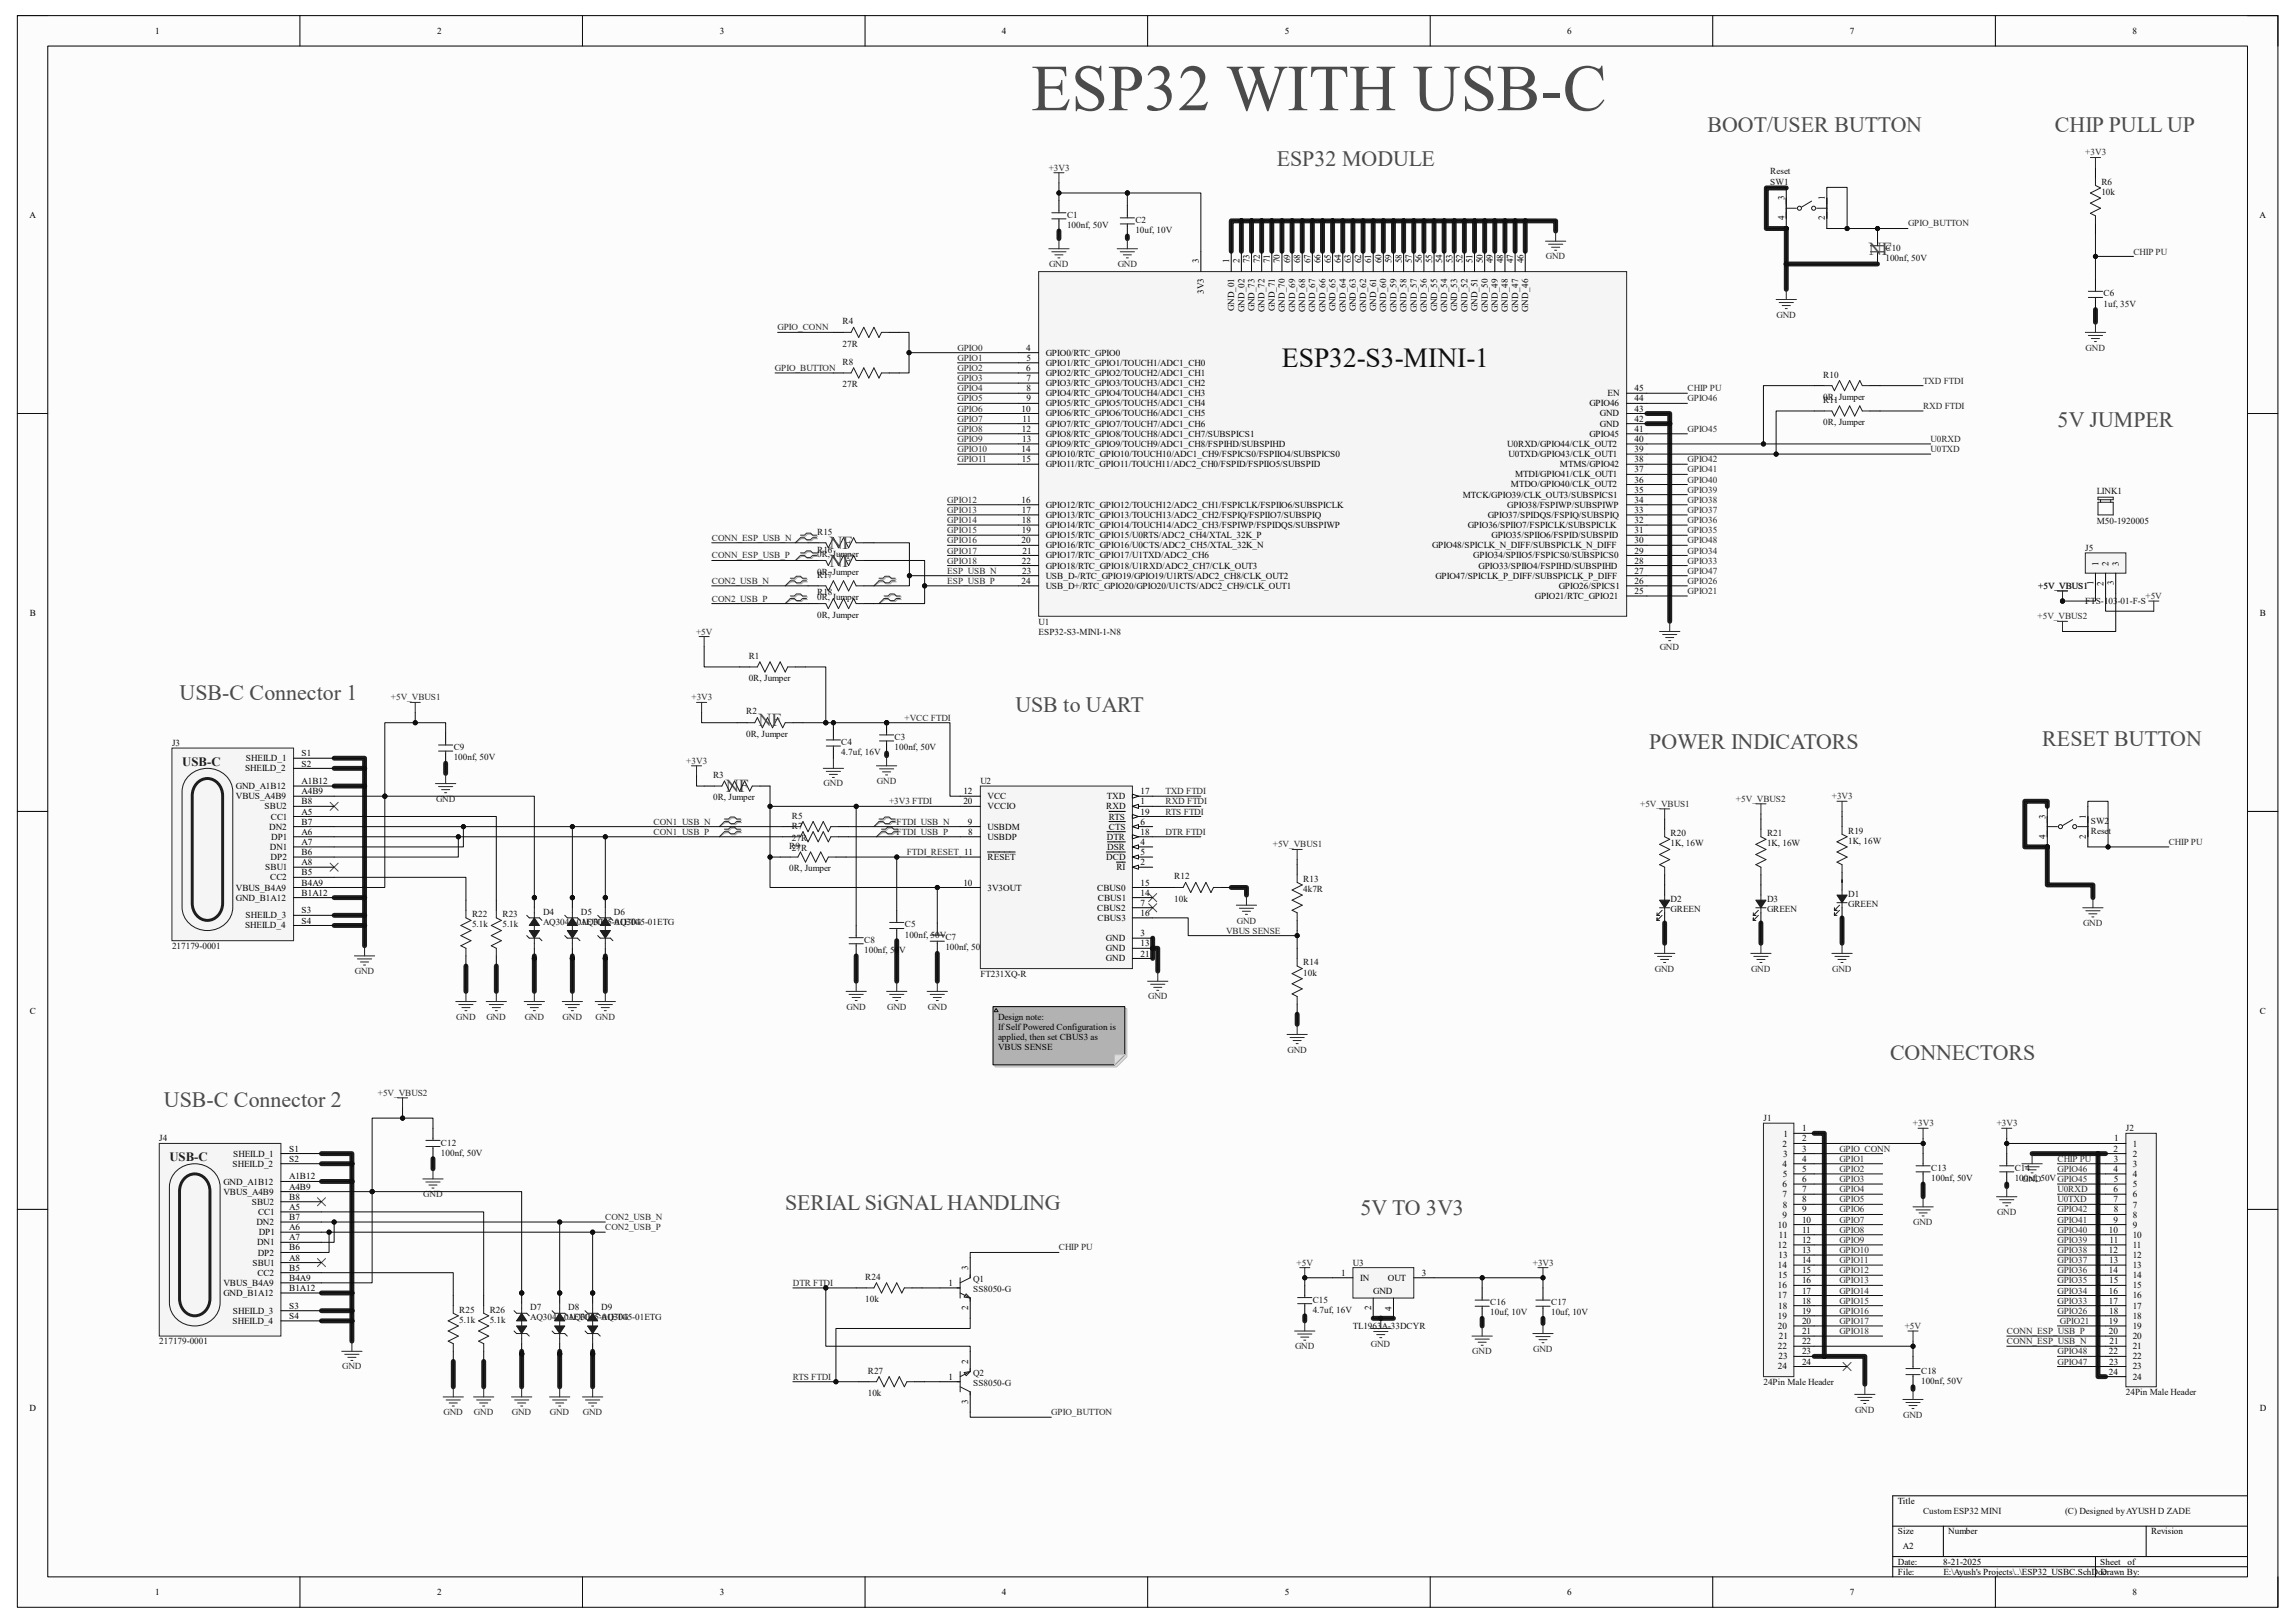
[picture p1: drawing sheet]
<svg xmlns="http://www.w3.org/2000/svg" width="297mm" height="210mm" viewBox="0 0 297 210" stroke-linecap="round" stroke-linejoin="round" font-family="sans-serif">
<defs><g id="words">
<text font-size="8.5" fill="#4a4a4a" x="133.4" y="14.3">ESP32 WITH USB-C</text>
<text font-size="3.6" fill="#0e0e0e" x="165.9" y="47.5">ESP32-S3-MINI-1</text>
<g font-size="2.8" fill="#4c4c4c">
<text x="221" y="17.1">BOOT/USER BUTTON</text>
<text x="265.9" y="17.1">CHIP PULL UP</text>
<text x="165.2" y="21.4">ESP32 MODULE</text>
<text x="266.3" y="55.2">5V JUMPER</text>
<text x="23.2" y="90.6">USB-C Connector 1</text>
<text x="131.4" y="92.2">USB to UART</text>
<text x="213.4" y="96.9">POWER INDICATORS</text>
<text x="264.3" y="96.5">RESET BUTTON</text>
<text x="244.6" y="137.2">CONNECTORS</text>
<text x="21.2" y="143.2">USB-C Connector 2</text>
<text x="101.6" y="156.5">SERIAL SiGNAL HANDLING</text>
<text x="176.1" y="157.2">5V TO 3V3</text>
</g>
<g font-size="2.4" fill="#4c4c4c">
<text x="241.9" y="33">NF</text>
<text x="107.4" y="71">NF</text>
<text x="107.4" y="73.3">NF</text>
<text x="98.2" y="94">NF</text>
<text x="93.9" y="102.5">NF</text>
</g>
<g font-size="1.7" fill="#1c1c1c">
<text x="23.6" y="99.1">USB-C</text>
<text x="21.9" y="150.2">USB-C</text>
</g>
<g font-size="1.2">
<text x="20.1" y="4.4">1</text>
<text x="56.6" y="4.4">2</text>
<text x="93.2" y="4.4">3</text>
<text x="129.7" y="4.4">4</text>
<text x="166.3" y="4.4">5</text>
<text x="202.8" y="4.4">6</text>
<text x="239.4" y="4.4">7</text>
<text x="276" y="4.4">8</text>
<text x="3.8" y="28.2">A</text>
<text x="230.9" y="28.5" transform="rotate(-90 230.9 28.5)">4</text>
<text x="230.9" y="25.9" transform="rotate(-90 230.9 25.9)">3</text>
<text x="236.2" y="28.5" transform="rotate(-90 236.2 28.5)">2</text>
<text x="236.2" y="25.9" transform="rotate(-90 236.2 25.9)">1</text>
<text x="292.4" y="28.2">A</text>
<text x="155.2" y="34.1" transform="rotate(-90 155.2 34.1)">3</text>
<text x="159.1" y="34.1" transform="rotate(-90 159.1 34.1)">1</text>
<text x="160.4" y="34.1" transform="rotate(-90 160.4 34.1)">2</text>
<text x="161.7" y="34.1" transform="rotate(-90 161.7 34.1)">73</text>
<text x="163" y="34.1" transform="rotate(-90 163 34.1)">72</text>
<text x="164.3" y="34.1" transform="rotate(-90 164.3 34.1)">71</text>
<text x="165.7" y="34.1" transform="rotate(-90 165.7 34.1)">70</text>
<text x="167" y="34.1" transform="rotate(-90 167 34.1)">69</text>
<text x="168.3" y="34.1" transform="rotate(-90 168.3 34.1)">68</text>
<text x="169.6" y="34.1" transform="rotate(-90 169.6 34.1)">67</text>
<text x="170.9" y="34.1" transform="rotate(-90 170.9 34.1)">66</text>
<text x="172.2" y="34.1" transform="rotate(-90 172.2 34.1)">65</text>
<text x="173.5" y="34.1" transform="rotate(-90 173.5 34.1)">64</text>
<text x="174.8" y="34.1" transform="rotate(-90 174.8 34.1)">63</text>
<text x="176.2" y="34.1" transform="rotate(-90 176.2 34.1)">62</text>
<text x="177.5" y="34.1" transform="rotate(-90 177.5 34.1)">61</text>
<text x="178.8" y="34.1" transform="rotate(-90 178.8 34.1)">60</text>
<text x="180.1" y="34.1" transform="rotate(-90 180.1 34.1)">59</text>
<text x="181.4" y="34.1" transform="rotate(-90 181.4 34.1)">58</text>
<text x="182.7" y="34.1" transform="rotate(-90 182.7 34.1)">57</text>
<text x="184" y="34.1" transform="rotate(-90 184 34.1)">56</text>
<text x="185.3" y="34.1" transform="rotate(-90 185.3 34.1)">55</text>
<text x="186.6" y="34.1" transform="rotate(-90 186.6 34.1)">54</text>
<text x="188" y="34.1" transform="rotate(-90 188 34.1)">53</text>
<text x="189.3" y="34.1" transform="rotate(-90 189.3 34.1)">52</text>
<text x="190.6" y="34.1" transform="rotate(-90 190.6 34.1)">51</text>
<text x="191.9" y="34.1" transform="rotate(-90 191.9 34.1)">50</text>
<text x="193.2" y="34.1" transform="rotate(-90 193.2 34.1)">49</text>
<text x="194.5" y="34.1" transform="rotate(-90 194.5 34.1)">48</text>
<text x="195.8" y="34.1" transform="rotate(-90 195.8 34.1)">47</text>
<text x="197.1" y="34.1" transform="rotate(-90 197.1 34.1)">46</text>
<text x="155.8" y="38" transform="rotate(-90 155.8 38)">3V3</text>
<text x="159.7" y="40.3" transform="rotate(-90 159.7 40.3)">GND_01</text>
<text x="161" y="40.3" transform="rotate(-90 161 40.3)">GND_02</text>
<text x="162.3" y="40.3" transform="rotate(-90 162.3 40.3)">GND_73</text>
<text x="163.7" y="40.3" transform="rotate(-90 163.7 40.3)">GND_72</text>
<text x="165" y="40.3" transform="rotate(-90 165 40.3)">GND_71</text>
<text x="166.3" y="40.3" transform="rotate(-90 166.3 40.3)">GND_70</text>
<text x="167.6" y="40.3" transform="rotate(-90 167.6 40.3)">GND_69</text>
<text x="168.9" y="40.3" transform="rotate(-90 168.9 40.3)">GND_68</text>
<text x="170.2" y="40.3" transform="rotate(-90 170.2 40.3)">GND_67</text>
<text x="171.5" y="40.3" transform="rotate(-90 171.5 40.3)">GND_66</text>
<text x="172.8" y="40.3" transform="rotate(-90 172.8 40.3)">GND_65</text>
<text x="174.2" y="40.3" transform="rotate(-90 174.2 40.3)">GND_64</text>
<text x="175.5" y="40.3" transform="rotate(-90 175.5 40.3)">GND_63</text>
<text x="176.8" y="40.3" transform="rotate(-90 176.8 40.3)">GND_62</text>
<text x="178.1" y="40.3" transform="rotate(-90 178.1 40.3)">GND_61</text>
<text x="179.4" y="40.3" transform="rotate(-90 179.4 40.3)">GND_60</text>
<text x="180.7" y="40.3" transform="rotate(-90 180.7 40.3)">GND_59</text>
<text x="182" y="40.3" transform="rotate(-90 182 40.3)">GND_58</text>
<text x="183.3" y="40.3" transform="rotate(-90 183.3 40.3)">GND_57</text>
<text x="184.7" y="40.3" transform="rotate(-90 184.7 40.3)">GND_56</text>
<text x="186" y="40.3" transform="rotate(-90 186 40.3)">GND_55</text>
<text x="187.3" y="40.3" transform="rotate(-90 187.3 40.3)">GND_54</text>
<text x="188.6" y="40.3" transform="rotate(-90 188.6 40.3)">GND_53</text>
<text x="189.9" y="40.3" transform="rotate(-90 189.9 40.3)">GND_52</text>
<text x="191.2" y="40.3" transform="rotate(-90 191.2 40.3)">GND_51</text>
<text x="192.5" y="40.3" transform="rotate(-90 192.5 40.3)">GND_50</text>
<text x="193.8" y="40.3" transform="rotate(-90 193.8 40.3)">GND_49</text>
<text x="195.2" y="40.3" transform="rotate(-90 195.2 40.3)">GND_48</text>
<text x="196.5" y="40.3" transform="rotate(-90 196.5 40.3)">GND_47</text>
<text x="197.8" y="40.3" transform="rotate(-90 197.8 40.3)">GND_46</text>
<text x="132.8" y="45.4">4</text>
<text x="132.8" y="46.7">5</text>
<text x="135.3" y="46">GPIO0/RTC_GPIO0</text>
<text x="135.3" y="47.3">GPIO1/RTC_GPIO1/TOUCH1/ADC1_CH0</text>
<text x="132.2" y="53.3">10</text>
<text x="132.8" y="48">6</text>
<text x="132.8" y="49.3">7</text>
<text x="132.8" y="50.6">8</text>
<text x="132.8" y="51.9">9</text>
<text x="135.3" y="48.6">GPIO2/RTC_GPIO2/TOUCH2/ADC1_CH1</text>
<text x="135.3" y="50">GPIO3/RTC_GPIO3/TOUCH3/ADC1_CH2</text>
<text x="135.3" y="51.3">GPIO4/RTC_GPIO4/TOUCH4/ADC1_CH3</text>
<text x="135.3" y="52.6">GPIO5/RTC_GPIO5/TOUCH5/ADC1_CH4</text>
<text x="135.3" y="53.9">GPIO6/RTC_GPIO6/TOUCH6/ADC1_CH5</text>
<text x="205.7" y="52.6">GPIO46</text>
<text x="207.1" y="53.9">GND</text>
<text x="208" y="51.3">EN</text>
<text x="211.5" y="53.3">43</text>
<text x="211.5" y="51.9">44</text>
<text x="211.5" y="50.6">45</text>
<text x="132.2" y="58.5">14</text>
<text x="132.2" y="55.9">12</text>
<text x="132.2" y="59.8">15</text>
<text x="132.3" y="57.2">13</text>
<text x="132.3" y="54.6">11</text>
<text x="135.3" y="55.2">GPIO7/RTC_GPIO7/TOUCH7/ADC1_CH6</text>
<text x="135.3" y="56.5">GPIO8/RTC_GPIO8/TOUCH8/ADC1_CH7/SUBSPICS1</text>
<text x="135.3" y="57.8">GPIO9/RTC_GPIO9/TOUCH9/ADC1_CH8/FSPIHD/SUBSPIHD</text>
<text x="135.3" y="59.1">GPIO10/RTC_GPIO10/TOUCH10/ADC1_CH9/FSPICS0/FSPIIO4/SUBSPICS0</text>
<text x="195.1" y="57.8">U0RXD/GPIO44/CLK_OUT2</text>
<text x="195.2" y="59.1">U0TXD/GPIO43/CLK_OUT1</text>
<text x="205.7" y="56.5">GPIO45</text>
<text x="207.1" y="55.2">GND</text>
<text x="211.5" y="59.8">38</text>
<text x="211.5" y="58.5">39</text>
<text x="211.5" y="57.2">40</text>
<text x="211.5" y="55.9">41</text>
<text x="211.5" y="54.6">42</text>
<text x="132.2" y="65.1">16</text>
<text x="135.3" y="60.5">GPIO11/RTC_GPIO11/TOUCH11/ADC2_CH0/FSPID/FSPIIO5/SUBSPID</text>
<text x="135.3" y="65.7">GPIO12/RTC_GPIO12/TOUCH12/ADC2_CH1/FSPICLK/FSPIIO6/SUBSPICLK</text>
<text x="189.3" y="64.4">MTCK/GPIO39/CLK_OUT3/SUBSPICS1</text>
<text x="195.1" y="65.7">GPIO38/FSPIWP/SUBSPIWP</text>
<text x="195.5" y="63.1">MTDO/GPIO40/CLK_OUT2</text>
<text x="196.1" y="61.8">MTDI/GPIO41/CLK_OUT1</text>
<text x="201.9" y="60.5">MTMS/GPIO42</text>
<text x="211.5" y="65.1">34</text>
<text x="211.5" y="63.8">35</text>
<text x="211.5" y="62.4">36</text>
<text x="211.5" y="61.1">37</text>
<text x="132.2" y="70.3">20</text>
<text x="132.2" y="66.4">17</text>
<text x="132.2" y="67.7">18</text>
<text x="132.2" y="69">19</text>
<text x="132.3" y="71.6">21</text>
<text x="135.3" y="67">GPIO13/RTC_GPIO13/TOUCH13/ADC2_CH2/FSPIQ/FSPIIO7/SUBSPIQ</text>
<text x="135.3" y="68.3">GPIO14/RTC_GPIO14/TOUCH14/ADC2_CH3/FSPIWP/FSPIDQS/SUBSPIWP</text>
<text x="135.3" y="69.6">GPIO15/RTC_GPIO15/U0RTS/ADC2_CH4/XTAL_32K_P</text>
<text x="135.3" y="71">GPIO16/RTC_GPIO16/U0CTS/ADC2_CH5/XTAL_32K_N</text>
<text x="185.3" y="71">GPIO48/SPICLK_N_DIFF/SUBSPICLK_N_DIFF</text>
<text x="189.9" y="68.3">GPIO36/SPIIO7/FSPICLK/SUBSPICLK</text>
<text x="192.5" y="67">GPIO37/SPIDQS/FSPIQ/SUBSPIQ</text>
<text x="193" y="69.6">GPIO35/SPIIO6/FSPID/SUBSPID</text>
<text x="211.5" y="71.6">29</text>
<text x="211.5" y="70.3">30</text>
<text x="211.5" y="69">31</text>
<text x="211.5" y="67.7">32</text>
<text x="211.5" y="66.4">33</text>
<text x="132.2" y="75.6">24</text>
<text x="132.2" y="72.9">22</text>
<text x="132.3" y="74.3">23</text>
<text x="135.3" y="72.3">GPIO17/RTC_GPIO17/U1TXD/ADC2_CH6</text>
<text x="135.3" y="73.6">GPIO18/RTC_GPIO18/U1RXD/ADC2_CH7/CLK_OUT3</text>
<text x="135.3" y="74.9">USB_D-/RTC_GPIO19/GPIO19/U1RTS/ADC2_CH8/CLK_OUT2</text>
<text x="135.3" y="76.2">USB_D+/RTC_GPIO20/GPIO20/U1CTS/ADC2_CH9/CLK_OUT1</text>
<text x="185.8" y="74.9">GPIO47/SPICLK_P_DIFF/SUBSPICLK_P_DIFF</text>
<text x="190.7" y="72.3">GPIO34/SPIIO5/FSPICS0/SUBSPICS0</text>
<text x="191.3" y="73.6">GPIO33/SPIIO4/FSPIHD/SUBSPIHD</text>
<text x="198.6" y="77.5">GPIO21/RTC_GPIO21</text>
<text x="201.7" y="76.2">GPIO26/SPICS1</text>
<text x="211.5" y="76.9">25</text>
<text x="211.5" y="75.6">26</text>
<text x="211.5" y="74.3">27</text>
<text x="211.5" y="72.9">28</text>
<text x="270.9" y="75.6" transform="rotate(-90 270.9 75.6)">1</text>
<text x="271.6" y="73.2" transform="rotate(-90 271.6 73.2)">1</text>
<text x="272.2" y="75.8" transform="rotate(-90 272.2 75.8)">2</text>
<text x="272.9" y="73.2" transform="rotate(-90 272.9 73.2)">2</text>
<text x="273.6" y="75.7" transform="rotate(-90 273.6 75.7)">3</text>
<text x="274.2" y="73.2" transform="rotate(-90 274.2 73.2)">3</text>
<text x="3.9" y="79.7">B</text>
<text x="292.5" y="79.7">B</text>
<text x="31.7" y="99.8">SHEILD_2</text>
<text x="31.8" y="98.5">SHEILD_1</text>
<text x="39" y="101.5">A1B12</text>
<text x="39" y="97.9">S1</text>
<text x="39" y="99.2">S2</text>
<text x="30.5" y="102.1">GND_A1B12</text>
<text x="30.5" y="103.4">VBUS_A4B9</text>
<text x="34.2" y="104.7">SBU2</text>
<text x="34.8" y="107.4">DN2</text>
<text x="35.1" y="106">CC1</text>
<text x="39" y="102.8">A4B9</text>
<text x="39" y="105.4">A5</text>
<text x="39" y="106.7">B7</text>
<text x="39" y="104.1">B8</text>
<text x="124.7" y="102.8">12</text>
<text x="124.7" y="104.1">20</text>
<text x="125.3" y="106.7">9</text>
<text x="127.8" y="103.4">VCC</text>
<text x="127.8" y="104.7">VCCIO</text>
<text x="127.8" y="107.4">USBDM</text>
<text x="143.2" y="104.7">RXD</text>
<text x="143.3" y="103.4">TXD</text>
<text x="143.5" y="107.4">CTS</text>
<text x="143.5" y="106">RTS</text>
<text x="147.6" y="106.7">6</text>
<text x="147.6" y="105.4">19</text>
<text x="147.6" y="104.1">1</text>
<text x="147.6" y="102.8">17</text>
<text x="264.7" y="105.9" transform="rotate(-90 264.7 105.9)">3</text>
<text x="270" y="105.9" transform="rotate(-90 270 105.9)">1</text>
<text x="34.3" y="112.6">SBU1</text>
<text x="34.9" y="110">DN1</text>
<text x="35" y="113.9">CC2</text>
<text x="35" y="111.3">DP2</text>
<text x="35.1" y="108.7">DP1</text>
<text x="39" y="108">A6</text>
<text x="39" y="112">A8</text>
<text x="39" y="113.3">B5</text>
<text x="39" y="110.7">B6</text>
<text x="39" y="109.3">A7</text>
<text x="125.3" y="108">8</text>
<text x="127.8" y="111.3">RESET</text>
<text x="127.8" y="108.7">USBDP</text>
<text x="143.2" y="111.3">DCD</text>
<text x="143.3" y="108.7">DTR</text>
<text x="143.3" y="110">DSR</text>
<text x="144.5" y="112.6">RI</text>
<text x="147.6" y="110.7">5</text>
<text x="147.6" y="109.3">4</text>
<text x="147.6" y="108">18</text>
<text x="147.6" y="112">2</text>
<text x="264.7" y="108.6" transform="rotate(-90 264.7 108.6)">4</text>
<text x="270" y="108.5" transform="rotate(-90 270 108.5)">2</text>
<text x="30.5" y="116.5">GND_B1A12</text>
<text x="30.5" y="115.2">VBUS_B4A9</text>
<text x="31.8" y="118.8">SHEILD_3</text>
<text x="39" y="115.9">B1A12</text>
<text x="39" y="114.6">B4A9</text>
<text x="39" y="118.2">S3</text>
<text x="39" y="119.5">S4</text>
<text x="124.7" y="114.6">10</text>
<text x="127.8" y="115.2">3V3OUT</text>
<text x="142" y="115.2">CBUS0</text>
<text x="142" y="117.9">CBUS2</text>
<text x="142" y="119.2">CBUS3</text>
<text x="142.1" y="116.5">CBUS1</text>
<text x="147.6" y="114.6">15</text>
<text x="147.6" y="115.9">14</text>
<text x="147.6" y="117.2">7</text>
<text x="147.6" y="118.5">16</text>
<text x="31.7" y="120.1">SHEILD_4</text>
<text x="143.1" y="121.8">GND</text>
<text x="143.1" y="123.1">GND</text>
<text x="143.1" y="124.4">GND</text>
<text x="147.6" y="121.2">3</text>
<text x="147.6" y="122.5">13</text>
<text x="147.6" y="123.8">21</text>
<text x="3.9" y="131.1">C</text>
<text x="129.2" y="132">Design note:</text>
<text x="292.4" y="131.1">C</text>
<text x="129.2" y="133.3">If Self Powered Configuration is</text>
<text x="129.2" y="134.6">applied, then set CBUS3 as</text>
<text x="129.2" y="135.9">VBUS SENSE</text>
<text x="30.2" y="149.7">SHEILD_1</text>
<text x="37.4" y="149">S1</text>
<text x="230.7" y="148.4">2</text>
<text x="230.8" y="149.7">3</text>
<text x="230.8" y="147.1">1</text>
<text x="233.2" y="146.4">1</text>
<text x="233.2" y="147.7">2</text>
<text x="233.2" y="149">3</text>
<text x="273.5" y="149">2</text>
<text x="273.6" y="147.7">1</text>
<text x="276" y="148.4">1</text>
<text x="276" y="149.7">2</text>
<text x="28.9" y="153.3">GND_A1B12</text>
<text x="28.9" y="154.6">VBUS_A4B9</text>
<text x="30.1" y="151">SHEILD_2</text>
<text x="32.6" y="155.9">SBU2</text>
<text x="37.4" y="152.6">A1B12</text>
<text x="37.4" y="153.9">A4B9</text>
<text x="37.4" y="155.2">B8</text>
<text x="37.4" y="150.3">S2</text>
<text x="230.7" y="151">4</text>
<text x="230.7" y="153.6">6</text>
<text x="230.7" y="154.9">7</text>
<text x="230.7" y="152.3">5</text>
<text x="233.2" y="150.3">4</text>
<text x="233.2" y="151.6">5</text>
<text x="233.2" y="153">6</text>
<text x="233.2" y="154.3">7</text>
<text x="233.2" y="155.6">8</text>
<text x="273.5" y="151.6">4</text>
<text x="273.5" y="154.3">6</text>
<text x="273.5" y="155.6">7</text>
<text x="273.6" y="150.3">3</text>
<text x="273.6" y="153">5</text>
<text x="276" y="151">3</text>
<text x="276" y="152.3">4</text>
<text x="276" y="153.6">5</text>
<text x="276" y="154.9">6</text>
<text x="33.2" y="158.5">DN2</text>
<text x="33.3" y="161.2">DN1</text>
<text x="33.4" y="157.2">CC1</text>
<text x="33.5" y="159.9">DP1</text>
<text x="37.4" y="156.5">A5</text>
<text x="37.4" y="159.2">A6</text>
<text x="37.4" y="161.8">B6</text>
<text x="37.4" y="157.9">B7</text>
<text x="37.4" y="160.5">A7</text>
<text x="230.1" y="158.9">10</text>
<text x="230.1" y="161.5">12</text>
<text x="230.2" y="160.2">11</text>
<text x="230.7" y="157.6">9</text>
<text x="230.7" y="156.3">8</text>
<text x="233.2" y="156.9">9</text>
<text x="233.2" y="158.2">10</text>
<text x="233.2" y="159.5">11</text>
<text x="233.2" y="160.8">12</text>
<text x="272.9" y="159.5">10</text>
<text x="273" y="160.8">11</text>
<text x="273.5" y="158.2">9</text>
<text x="273.6" y="156.9">8</text>
<text x="276" y="156.3">7</text>
<text x="276" y="157.6">8</text>
<text x="276" y="158.9">9</text>
<text x="276" y="160.2">10</text>
<text x="276" y="161.5">11</text>
<text x="28.9" y="167.7">GND_B1A12</text>
<text x="28.9" y="166.4">VBUS_B4A9</text>
<text x="32.7" y="163.8">SBU1</text>
<text x="33.3" y="165.1">CC2</text>
<text x="33.4" y="162.5">DP2</text>
<text x="37.4" y="163.1">A8</text>
<text x="37.4" y="167">B1A12</text>
<text x="37.4" y="165.7">B4A9</text>
<text x="37.4" y="164.4">B5</text>
<text x="122.8" y="166.4">1</text>
<text x="125.3" y="164.3" transform="rotate(-90 125.3 164.3)">3</text>
<text x="173.6" y="165.1">1</text>
<text x="176" y="165.7">IN</text>
<text x="177.7" y="167.5">GND</text>
<text x="179.6" y="165.7">OUT</text>
<text x="184" y="165.1">3</text>
<text x="230.1" y="164.1">14</text>
<text x="230.1" y="166.7">16</text>
<text x="230.1" y="165.4">15</text>
<text x="230.2" y="162.8">13</text>
<text x="233.2" y="162.1">13</text>
<text x="233.2" y="163.4">14</text>
<text x="233.2" y="164.8">15</text>
<text x="233.2" y="166.1">16</text>
<text x="233.2" y="167.4">17</text>
<text x="272.9" y="162.1">12</text>
<text x="272.9" y="164.8">14</text>
<text x="272.9" y="167.4">16</text>
<text x="273" y="163.4">13</text>
<text x="273" y="166.1">15</text>
<text x="276" y="162.8">12</text>
<text x="276" y="164.1">13</text>
<text x="276" y="165.4">14</text>
<text x="276" y="166.7">15</text>
<text x="30.1" y="171.3">SHEILD_4</text>
<text x="30.1" y="170">SHEILD_3</text>
<text x="37.4" y="169.3">S3</text>
<text x="37.4" y="170.6">S4</text>
<text x="125.3" y="169.5" transform="rotate(-90 125.3 169.5)">2</text>
<text x="177.5" y="169.5" transform="rotate(-90 177.5 169.5)">2</text>
<text x="180.1" y="169.6" transform="rotate(-90 180.1 169.6)">4</text>
<text x="230.1" y="168">17</text>
<text x="230.1" y="170.6">19</text>
<text x="230.1" y="172">20</text>
<text x="230.1" y="169.3">18</text>
<text x="230.2" y="173.3">21</text>
<text x="233.2" y="168.7">18</text>
<text x="233.2" y="170">19</text>
<text x="233.2" y="171.3">20</text>
<text x="233.2" y="172.6">21</text>
<text x="233.2" y="173.9">22</text>
<text x="272.9" y="168.7">17</text>
<text x="272.9" y="171.3">19</text>
<text x="272.9" y="172.6">20</text>
<text x="273" y="170">18</text>
<text x="273" y="173.9">21</text>
<text x="276" y="168">16</text>
<text x="276" y="169.3">17</text>
<text x="276" y="170.6">18</text>
<text x="276" y="172">19</text>
<text x="276" y="173.3">20</text>
<text x="122.8" y="178.5">1</text>
<text x="125.3" y="176.4" transform="rotate(-90 125.3 176.4)">2</text>
<text x="230.1" y="174.6">22</text>
<text x="230.1" y="177.2">24</text>
<text x="230.2" y="175.9">23</text>
<text x="233.2" y="175.3">23</text>
<text x="233.2" y="176.6">24</text>
<text x="272.9" y="175.3">22</text>
<text x="272.9" y="177.9">24</text>
<text x="273" y="176.6">23</text>
<text x="276" y="174.6">21</text>
<text x="276" y="175.9">22</text>
<text x="276" y="177.2">23</text>
<text x="276" y="178.5">24</text>
<text x="3.8" y="182.6">D</text>
<text x="125.3" y="181.6" transform="rotate(-90 125.3 181.6)">3</text>
<text x="292.4" y="182.6">D</text>
<text x="245.6" y="194.6">Title</text>
<text x="245.6" y="198.5">Size</text>
<text x="245.6" y="202.5">Date:</text>
<text x="245.6" y="203.8">File:</text>
<text x="246.3" y="200.5">A2</text>
<text x="251.5" y="202.5">8-21-2025</text>
<text x="251.5" y="203.8">E:\Ayush's Projects\..\ESP32_USBC.SchDoc</text>
<text x="252.1" y="198.5">Number</text>
<text x="271.8" y="202.5">Sheet</text>
<text x="271.8" y="203.8">Drawn By:</text>
<text x="275.3" y="202.5">of</text>
<text x="278.4" y="198.5">Revision</text>
<text x="20.1" y="206.4">1</text>
<text x="56.6" y="206.4">2</text>
<text x="93.2" y="206.4">3</text>
<text x="129.7" y="206.4">4</text>
<text x="166.3" y="206.4">5</text>
<text x="202.8" y="206.4">6</text>
<text x="239.4" y="206.4">7</text>
<text x="276" y="206.4">8</text>
</g>
<g font-size="1.2" fill="#262626">
<text x="135.7" y="22.1">+3V3</text>
<text x="269.9" y="20.1">+3V3</text>
<text x="246.9" y="29.3">GPIO_BUTTON</text>
<text x="135.8" y="34.5">GND</text>
<text x="144.7" y="34.5">GND</text>
<text x="200.1" y="33.6">GND</text>
<text x="276.1" y="32.9">CHIP PU</text>
<text x="229.9" y="41.1">GND</text>
<text x="100.6" y="42.8">GPIO_CONN</text>
<text x="123.9" y="45.4">GPIO0</text>
<text x="123.9" y="46.7">GPIO1</text>
<text x="269.9" y="45.4">GND</text>
<text x="100.3" y="48">GPIO_BUTTON</text>
<text x="123.9" y="48">GPIO2</text>
<text x="123.9" y="49.3">GPIO3</text>
<text x="123.9" y="50.6">GPIO4</text>
<text x="123.9" y="51.9">GPIO5</text>
<text x="123.9" y="53.3">GPIO6</text>
<text x="218.4" y="51.9">GPIO46</text>
<text x="218.4" y="50.6">CHIP PU</text>
<text x="248.9" y="49.7">TXD FTDI</text>
<text x="248.9" y="52.9">RXD FTDI</text>
<text x="123.9" y="54.6">GPIO7</text>
<text x="123.9" y="55.9">GPIO8</text>
<text x="123.9" y="57.2">GPIO9</text>
<text x="123.9" y="58.5">GPIO10</text>
<text x="123.9" y="59.8">GPIO11</text>
<text x="218.4" y="59.8">GPIO42</text>
<text x="218.4" y="55.9">GPIO45</text>
<text x="249.9" y="58.5">U0TXD</text>
<text x="249.9" y="57.2">U0RXD</text>
<text x="122.6" y="65.1">GPIO12</text>
<text x="218.4" y="65.1">GPIO38</text>
<text x="218.4" y="63.8">GPIO39</text>
<text x="218.4" y="62.4">GPIO40</text>
<text x="218.4" y="61.1">GPIO41</text>
<text x="92.1" y="70">CONN_ESP_USB_N</text>
<text x="122.6" y="66.4">GPIO13</text>
<text x="122.6" y="67.7">GPIO14</text>
<text x="122.6" y="69">GPIO15</text>
<text x="122.6" y="70.3">GPIO16</text>
<text x="122.6" y="71.6">GPIO17</text>
<text x="218.4" y="71.6">GPIO34</text>
<text x="218.4" y="69">GPIO35</text>
<text x="218.4" y="67.7">GPIO36</text>
<text x="218.4" y="66.4">GPIO37</text>
<text x="218.4" y="70.3">GPIO48</text>
<text x="92.1" y="72.3">CONN_ESP_USB_P</text>
<text x="92.1" y="75.6">CON2_USB_N</text>
<text x="92.1" y="77.9">CON2_USB_P</text>
<text x="122.6" y="72.9">GPIO18</text>
<text x="122.6" y="74.3">ESP_USB_N</text>
<text x="122.6" y="75.6">ESP_USB_P</text>
<text x="218.4" y="72.9">GPIO33</text>
<text x="218.4" y="74.3">GPIO47</text>
<text x="218.4" y="76.9">GPIO21</text>
<text x="218.4" y="75.6">GPIO26</text>
<text x="263.8" y="76.2">+5V_VBUS1</text>
<text x="277.7" y="77.5">+5V</text>
<text x="90.1" y="82.1">+5V</text>
<text x="263.7" y="80.1">+5V_VBUS2</text>
<text x="214.8" y="84.1">GND</text>
<text x="50.6" y="90.6">+5V_VBUS1</text>
<text x="89.5" y="90.6">+3V3</text>
<text x="117.1" y="93.3">+VCC FTDI</text>
<text x="88.8" y="98.8">+3V3</text>
<text x="106.6" y="101.8">GND</text>
<text x="113.5" y="101.5">GND</text>
<text x="56.4" y="103.8">GND</text>
<text x="84.6" y="106.7">CON1_USB_N</text>
<text x="115.1" y="104.1">+3V3 FTDI</text>
<text x="116" y="106.7">FTDI_USB_N</text>
<text x="150.8" y="102.8">TXD FTDI</text>
<text x="150.8" y="104.1">RXD FTDI</text>
<text x="150.8" y="105.4">RTS FTDI</text>
<text x="212.3" y="104.4">+5V_VBUS1</text>
<text x="224.7" y="103.8">+5V_VBUS2</text>
<text x="237.1" y="103.4">+3V3</text>
<text x="84.6" y="108">CON1_USB_P</text>
<text x="116" y="108">FTDI_USB_P</text>
<text x="117.3" y="110.7">FTDI_RESET 11</text>
<text x="150.8" y="108">DTR FTDI</text>
<text x="164.7" y="109.6">+5V_VBUS1</text>
<text x="280.7" y="109.3">CHIP PU</text>
<text x="160.1" y="119.5">GND</text>
<text x="269.6" y="119.8">GND</text>
<text x="158.7" y="120.8">VBUS SENSE</text>
<text x="214.2" y="125.7">GND</text>
<text x="226.6" y="125.7">GND</text>
<text x="237.1" y="125.7">GND</text>
<text x="45.9" y="126.1">GND</text>
<text x="59.1" y="132">GND</text>
<text x="62.9" y="132">GND</text>
<text x="67.9" y="132">GND</text>
<text x="72.8" y="132">GND</text>
<text x="77.1" y="132">GND</text>
<text x="109.6" y="130.6">GND</text>
<text x="114.8" y="130.6">GND</text>
<text x="120.1" y="130.6">GND</text>
<text x="148.6" y="129.3">GND</text>
<text x="166.6" y="136.2">GND</text>
<text x="48.9" y="141.8">+5V_VBUS2</text>
<text x="238" y="149">GPIO_CONN</text>
<text x="247.6" y="145.8">+3V3</text>
<text x="258.4" y="145.8">+3V3</text>
<text x="54.8" y="154.9">GND</text>
<text x="238" y="151.6">GPIO2</text>
<text x="238" y="153">GPIO3</text>
<text x="238" y="154.3">GPIO4</text>
<text x="238" y="155.6">GPIO5</text>
<text x="238" y="150.3">GPIO1</text>
<text x="261.7" y="153">GND</text>
<text x="266.3" y="151.6">GPIO46</text>
<text x="266.3" y="150.3">CHIP PU</text>
<text x="266.3" y="155.6">U0TXD</text>
<text x="266.3" y="154.3">U0RXD</text>
<text x="78.3" y="157.9">CON2_USB_N</text>
<text x="78.3" y="159.2">CON2_USB_P</text>
<text x="137" y="161.8">CHIP PU</text>
<text x="238" y="156.9">GPIO6</text>
<text x="238" y="158.2">GPIO7</text>
<text x="238" y="159.5">GPIO8</text>
<text x="238" y="160.8">GPIO9</text>
<text x="247.6" y="158.5">GND</text>
<text x="258.4" y="157.2">GND</text>
<text x="266.3" y="160.8">GPIO39</text>
<text x="266.3" y="159.5">GPIO40</text>
<text x="266.3" y="158.2">GPIO41</text>
<text x="266.3" y="156.9">GPIO42</text>
<text x="102.6" y="166.4">DTR FTDI</text>
<text x="167.8" y="163.8">+5V</text>
<text x="198.4" y="163.8">+3V3</text>
<text x="238" y="162.1">GPIO10</text>
<text x="238" y="163.4">GPIO11</text>
<text x="238" y="164.8">GPIO12</text>
<text x="238" y="166.1">GPIO13</text>
<text x="238" y="167.4">GPIO14</text>
<text x="266.3" y="167.4">GPIO34</text>
<text x="266.3" y="166.1">GPIO35</text>
<text x="266.3" y="164.8">GPIO36</text>
<text x="266.3" y="163.4">GPIO37</text>
<text x="266.3" y="162.1">GPIO38</text>
<text x="238" y="168.7">GPIO15</text>
<text x="238" y="170">GPIO16</text>
<text x="238" y="171.3">GPIO17</text>
<text x="238" y="172.6">GPIO18</text>
<text x="246.5" y="172">+5V</text>
<text x="259.7" y="173.9">CONN_ESP_USB_N</text>
<text x="259.7" y="172.6">CONN_ESP_USB_P</text>
<text x="266.3" y="170">GPIO26</text>
<text x="266.3" y="168.7">GPIO33</text>
<text x="266.6" y="171.3">GPIO21</text>
<text x="44.3" y="177.2">GND</text>
<text x="102.6" y="178.5">RTS FTDI</text>
<text x="167.6" y="174.6">GND</text>
<text x="177.4" y="174.3">GND</text>
<text x="190.5" y="175.3">GND</text>
<text x="198.4" y="174.9">GND</text>
<text x="266.3" y="176.6">GPIO47</text>
<text x="266.3" y="175.3">GPIO48</text>
<text x="57.4" y="183.1">GND</text>
<text x="61.3" y="183.1">GND</text>
<text x="66.3" y="183.1">GND</text>
<text x="71.2" y="183.1">GND</text>
<text x="75.4" y="183.1">GND</text>
<text x="136.1" y="183.1">GPIO_BUTTON</text>
<text x="240.1" y="182.8">GND</text>
<text x="246.3" y="183.5">GND</text>
</g>
<g font-size="1.2" fill="#0e0e0e">
<text x="229.1" y="23.9">SW1</text>
<text x="229.1" y="22.6">Reset</text>
<text x="271.9" y="23.9">R6</text>
<text x="138.1" y="28.2">C1</text>
<text x="138.1" y="29.5">100nf, 50V</text>
<text x="146.9" y="28.8">C2</text>
<text x="271.9" y="25.2">10k</text>
<text x="146.9" y="30.1">10uf, 10V</text>
<text x="244" y="32.5">C10</text>
<text x="244" y="33.8">100nf, 50V</text>
<text x="109.1" y="42">R4</text>
<text x="272.2" y="38.4">C6</text>
<text x="272.2" y="39.7">1uf, 35V</text>
<text x="109.1" y="47.2">R8</text>
<text x="109.1" y="44.9">27R</text>
<text x="109.1" y="50.1">27R</text>
<text x="236" y="48.9">R10</text>
<text x="236" y="51.7">0R, Jumper</text>
<text x="236" y="52.2">R11</text>
<text x="236" y="55">0R, Jumper</text>
<text x="271.4" y="63.9">LINK1</text>
<text x="105.7" y="69.2">R15</text>
<text x="105.7" y="71.5">R16</text>
<text x="269.9" y="71.3">J5</text>
<text x="271.4" y="67.8">M50-1920005</text>
<text x="105.7" y="72.1">0R, Jumper</text>
<text x="105.7" y="74.4">0R, Jumper</text>
<text x="105.7" y="74.8">R17</text>
<text x="105.7" y="77.6">0R, Jumper</text>
<text x="105.7" y="77">R18</text>
<text x="105.7" y="80">0R, Jumper</text>
<text x="134.4" y="80.8">U1</text>
<text x="134.4" y="82.1">ESP32-S3-MINI-1-N8</text>
<text x="269.9" y="78.1">FTS-103-01-F-S</text>
<text x="96.9" y="85.3">R1</text>
<text x="96.9" y="88.1">0R, Jumper</text>
<text x="96.6" y="92.5">R2</text>
<text x="96.6" y="95.4">0R, Jumper</text>
<text x="115.8" y="95.8">C3</text>
<text x="22.3" y="96.6">J3</text>
<text x="58.7" y="97.1">C9</text>
<text x="58.7" y="98.4">100nf, 50V</text>
<text x="92.3" y="100.7">R3</text>
<text x="108.9" y="96.4">C4</text>
<text x="108.9" y="97.7">4.7uf, 16V</text>
<text x="115.8" y="97.1">100nf, 50V</text>
<text x="126.9" y="101.5">U2</text>
<text x="92.3" y="103.5">0R, Jumper</text>
<text x="102.5" y="105.9">R5</text>
<text x="102.5" y="107.2">R7</text>
<text x="239.2" y="107.9">R19</text>
<text x="270.6" y="106.6">SW2</text>
<text x="270.6" y="107.9">Reset</text>
<text x="102.2" y="109.9">R9</text>
<text x="102.2" y="112.7">0R, Jumper</text>
<text x="102.5" y="108.8">27R</text>
<text x="102.5" y="110.1">27R</text>
<text x="152" y="113.8">R12</text>
<text x="216.2" y="108.2">R20</text>
<text x="216.2" y="109.5">1K, 16W</text>
<text x="228.7" y="108.2">R21</text>
<text x="228.7" y="109.5">1K, 16W</text>
<text x="239.2" y="109.2">1K, 16W</text>
<text x="61.1" y="118.7">R22</text>
<text x="65" y="118.7">R23</text>
<text x="70.3" y="118.4">D4</text>
<text x="70.3" y="119.7">AQ3045-01ETG</text>
<text x="75.2" y="118.4">D5</text>
<text x="75.2" y="119.7">AQ3045-01ETG</text>
<text x="79.5" y="118.4">D6</text>
<text x="79.5" y="119.7">AQ3045-01ETG</text>
<text x="152" y="116.7">10k</text>
<text x="168.7" y="114.1">R13</text>
<text x="168.7" y="115.4">4k7R</text>
<text x="216.2" y="116.8">D2</text>
<text x="216.2" y="118.1">GREEN</text>
<text x="228.7" y="116.8">D3</text>
<text x="228.7" y="118.1">GREEN</text>
<text x="239.2" y="116.1">D1</text>
<text x="239.2" y="117.4">GREEN</text>
<text x="22.3" y="122.8">217179-0001</text>
<text x="61.1" y="120">5.1k</text>
<text x="65" y="120">5.1k</text>
<text x="111.8" y="122">C8</text>
<text x="111.8" y="123.3">100nf, 50V</text>
<text x="117.1" y="120">C5</text>
<text x="117.1" y="121.3">100nf, 50V</text>
<text x="122.3" y="121.7">C7</text>
<text x="122.3" y="123">100nf, 50V</text>
<text x="168.7" y="124.9">R14</text>
<text x="126.9" y="126.4">FT231XQ-R</text>
<text x="168.7" y="126.2">10k</text>
<text x="20.6" y="147.7">J4</text>
<text x="57.1" y="148.3">C12</text>
<text x="57.1" y="149.6">100nf, 50V</text>
<text x="228.2" y="145.1">J1</text>
<text x="275.1" y="146.4">J2</text>
<text x="249.9" y="151.5">C13</text>
<text x="249.9" y="152.8">100nf, 50V</text>
<text x="260.7" y="151.5">C14</text>
<text x="260.7" y="152.8">100nf, 50VGPIO45</text>
<text x="112" y="165.6">R24</text>
<text x="125.9" y="165.9">Q1</text>
<text x="125.9" y="167.2">SS8050-G</text>
<text x="175.1" y="163.8">U3</text>
<text x="20.6" y="173.9">217179-0001</text>
<text x="59.4" y="169.9">R25</text>
<text x="59.4" y="171.2">5.1k</text>
<text x="63.4" y="169.9">R26</text>
<text x="63.4" y="171.2">5.1k</text>
<text x="68.6" y="169.5">D7</text>
<text x="68.6" y="170.9">AQ3045-01ETG</text>
<text x="73.5" y="169.5">D8</text>
<text x="73.5" y="170.9">AQ3045-01ETG</text>
<text x="77.8" y="169.5">D9</text>
<text x="77.8" y="170.9">AQ3045-01ETG</text>
<text x="112" y="168.5">10k</text>
<text x="169.9" y="168.6">C15</text>
<text x="169.9" y="169.9">4.7uf, 16V</text>
<text x="175.1" y="171.9">TL1963A-33DCYR</text>
<text x="192.9" y="168.9">C16</text>
<text x="192.9" y="170.2">10uf, 10V</text>
<text x="200.7" y="168.9">C17</text>
<text x="200.7" y="170.2">10uf, 10V</text>
<text x="112.3" y="177.8">R27</text>
<text x="125.9" y="178">Q2</text>
<text x="125.9" y="179.3">SS8050-G</text>
<text x="228.2" y="179.2">24Pin Male Header</text>
<text x="248.6" y="177.8">C18</text>
<text x="248.6" y="179.1">100nf, 50V</text>
<text x="112.3" y="180.6">10k</text>
<text x="275.1" y="180.5">24Pin Male Header</text>
<text x="248.9" y="195.9">Custom ESP32 MINI</text>
<text x="267.3" y="195.9">(C) Designed by AYUSH D ZADE</text>
</g>
</g></defs>
<path d="M2.2 2h292.6v206h-292.6z" fill-rule="evenodd" fill="#fcfcfc"/>
<path d="M2.2 2h292.6v206h-292.6z" fill="none" stroke="#000" stroke-width=".13"/>
<path d="M6.2 6h284.7v198h-284.7z" fill-rule="evenodd" fill="#fcfcfc"/>
<g fill="none" stroke="#000" stroke-width=".13">
<path d="M2.2 2h4M6.2 6h284.7v198h-284.7zM38.8 2v4M75.4 2v4M112 2v4M148.5 2v4M185.1 2v4M221.7 2v4M258.2 2v4M290.9 2h3.9v4M2.2 53.5h4M290.9 53.5h3.9"/>
<path d="M2.2 105h4M290.9 105h3.9M2.2 156.5h4M290.9 156.5h3.9M245 197.5h45.9M251.5 197.5v3.9M277.7 197.5v3.9M290.9 193.6h-45.9v10.4M38.8 204v4M75.4 204v4M112 204v4M148.5 204v4"/>
<path d="M185.1 204v4M221.7 204v4M245 201.4h45.9M245 202.7h45.9M258.2 204v4M271.2 201.4v2.6M294.8 204v4"/>
</g>
<g fill="none" stroke="#1c1c1c" stroke-width=".64">
<path d="M137 29.9v1M145.9 30.5v.4M159.3 32.5v-3.9h1.4v3.9M160.7 28.6h40.6v1.3M162 28.6v3.9M163.3 28.6v3.9M164.6 28.6v3.9M165.9 28.6v3.9M167.2 28.6v3.9M168.5 28.6v3.9M169.8 28.6v3.9M171.2 28.6v3.9"/>
<path d="M172.5 28.6v3.9M173.8 28.6v3.9M175.1 28.6v3.9M176.4 28.6v3.9M177.7 28.6v3.9M179 28.6v3.9M180.3 28.6v3.9M181.7 28.6v3.9M183 28.6v3.9M184.3 28.6v3.9M185.6 28.6v3.9M186.9 28.6v3.9"/>
<path d="M188.2 28.6v3.9M189.5 28.6v3.9M190.8 28.6v3.9M192.1 28.6v3.9M193.5 28.6v3.9M194.8 28.6v3.9M196.1 28.6v3.9M197.4 28.6v3.9M231.2 24.3h-2.6v5.3h2.6v7.8M231.2 34.2h11.8M213.1 53.5h3v26.9M213.1 54.8h3"/>
<path d="M271.2 40.1v1.6M43.2 99.4h4M43.2 98.1h4v24.3M57.7 98.8v1.3M114.7 97.5v.3M43.2 118.4h4M43.2 116.2h4M43.2 101.7h4M43.2 119.8h4M159.3 114.8h2v1M215.4 119.4v2.7M227.9 119.4v2.7"/>
<path d="M238.4 118.8v3.3M265 104.3v-.6h-3v5.9h3v4.9h5.9v1.7M60.3 125v3.3M64.2 125v3.3M69.2 123.7v4.6M74.1 123.7v4.6M78.3 123.7v4.6M110.8 123.7v3.3M116.1 121.7v5.3M121.3 123.4v3.6M149.2 121.4v2.6M149.2 122.7h.6v3"/>
<path d="M167.9 131.2v1.3M41.6 152.9h3.9M41.6 150.6h3.9M41.6 149.3h3.9v24.2M56 149.9v1.3M234.8 146.7h1.3v28.8M248.9 153.2v1.7M259.7 153.2v.3M263 149.3h9.5M271.5 149.3v28.8h1M41.6 169.6h3.9M41.6 167.3h3.9"/>
<path d="M41.6 170.9h3.9M58.7 176.2v3.3M62.6 176.2v3.3M67.5 174.9v4.6M72.4 174.9v4.6M76.7 174.9v4.6M168.9 170.3v.6M177.7 170.6h2.6M191.8 170.6v1M199.7 170.6v.6M234.8 175.5h6.5v3.6M247.6 179.5v.3"/>
</g>
<path d="M134.4 35.1h76.1v44.6h-76.1z" fill-rule="evenodd" fill="#f5f5f5"/>
<g fill="none" stroke="#262626" stroke-width=".13">
<path d="M134.4 35.1h76.1v44.6h-76.1zM135.7 32.2h2.7M136.1 32.6h1.9M136.4 22.4h1.3M136.5 33h1.1M136.9 33.4h.3M137 22.4v1.3M137 30.9v1.3M144.6 32.2h2.6M145 32.6h1.8M145.4 33h1M145.8 33.4h.2"/>
<path d="M145.9 30.9v1.3M200 31.2h2.6M200.4 31.6h1.8M200.8 32h1.1M201.2 32.4h.3M201.3 29.9v1.3M214.8 81.7h2.6M215.2 82.1h1.8M215.6 82.5h1M216 82.9h.2M216.1 80.4v1.3"/>
</g>
<g fill="none" stroke="#000" stroke-width=".13">
<path d="M137 26v1.3M137 28.6v1.3M145.9 26.6v1.3M145.9 29.2v1.3M155.4 32.5v2.6M159.3 32.5v2.6M160.7 32.5v2.6M162 32.5v2.6M163.3 32.5v2.6M164.6 32.5v2.6M165.9 32.5v2.6M167.2 32.5v2.6"/>
<path d="M168.5 32.5v2.6M169.8 32.5v2.6M171.2 32.5v2.6M172.5 32.5v2.6M173.8 32.5v2.6M175.1 32.5v2.6M176.4 32.5v2.6M177.7 32.5v2.6M179 32.5v2.6M180.3 32.5v2.6M181.7 32.5v2.6M183 32.5v2.6"/>
<path d="M184.3 32.5v2.6M185.6 32.5v2.6M186.9 32.5v2.6M188.2 32.5v2.6M189.5 32.5v2.6M190.8 32.5v2.6M192.1 32.5v2.6M193.5 32.5v2.6M194.8 32.5v2.6M196.1 32.5v2.6M197.4 32.5v2.6M271.2 21.7v1.3"/>
<path d="M271.2 28.9v1.3M271.2 36.1v1.3M271.2 38.8v1.3M131.8 45.6h2.6M131.8 46.9h2.6M131.8 48.3h2.6M131.8 49.6h2.6M131.8 50.9h2.6M131.8 52.2h2.6M131.8 53.5h2.6M131.8 54.8h2.6M131.8 56.1h2.6"/>
<path d="M131.8 57.4h2.6M131.8 58.8h2.6M210.5 50.9h2.6M210.5 52.2h2.6M210.5 53.5h2.6M210.5 54.8h2.6M210.5 56.1h2.6M210.5 58.8h2.6M210.5 57.4h2.6M131.8 60.1h2.6M131.8 65.3h2.6M131.8 66.6h2.6"/>
<path d="M131.8 67.9h2.6M131.8 69.3h2.6M131.8 70.6h2.6M131.8 71.9h2.6M131.8 73.2h2.6M131.8 74.5h2.6M131.8 75.8h2.6M210.5 60.1h2.6M210.5 65.3h2.6M210.5 66.6h2.6M210.5 67.9h2.6M210.5 70.6h2.6"/>
<path d="M210.5 71.9h2.6M210.5 73.2h2.6M210.5 74.5h2.6M210.5 75.8h2.6M210.5 77.1h2.6M210.5 69.3h2.6M210.5 64h2.6M210.5 62.7h2.6M210.5 61.4h2.6"/>
</g>
<g fill="none" stroke="#1c1c1c" stroke-width=".13">
<path d="M136.1 27.5h1.9M136.1 28.3h1.9M137 27.3v.2M137 28.3v.3M145 28.2h1.8M145 29h1.8M145.9 27.9v.3M145.9 29v.2M270.3 37.7h1.8M270.3 38.5h1.8M271.2 23v1l.6 .3-1.3 .7 1.3 .6-1.3 .7 1.3 .6-1.3 .7 .7 .3v1M271.2 37.4v.3"/>
<path d="M271.2 38.5v.3"/>
</g>
<circle cx="265" cy="109.6" r=".26" fill="#0e0e0e"/>
<circle cx="265" cy="109.6" r=".26" fill="none" stroke="#0e0e0e" stroke-width=".13"/>
<path d="M265 104.3v5.3" fill="none" stroke="#000" stroke-width=".13"/>
<circle cx="265" cy="109.6" r=".26" fill="#0e0e0e"/>
<circle cx="265" cy="109.6" r=".26" fill="none" stroke="#0e0e0e" stroke-width=".13"/>
<path d="M270.2 104.3v5.3" fill="none" stroke="#000" stroke-width=".13"/>
<g fill="none" stroke="#1c1c1c" stroke-width=".13">
<path d="M265 107h1.3M265 105.7v2.6M268.2 106.1l-1.3 .7M268.9 107h1.3M270.2 105.7v2.6"/>
<circle cx="266.7" cy="107" r=".26"/>
<circle cx="268.5" cy="107" r=".26"/>
</g>
<path d="M270.5 20.4h1.3M271.2 20.4v1.3M269.9 43h2.6M270.3 43.4h1.8M270.7 43.8h1M271 44.2h.3M271.2 41.7v1.3M269.5 117.5h2.7M269.9 117.9h1.9M270.3 118.2h1.1M270.7 118.6h.3M270.9 116.2v1.3" fill="none" stroke="#262626" stroke-width=".13"/>
<circle cx="231.2" cy="29.6" r=".26" fill="#0e0e0e"/>
<circle cx="231.2" cy="29.6" r=".26" fill="none" stroke="#0e0e0e" stroke-width=".13"/>
<path d="M231.2 24.3v5.3" fill="none" stroke="#000" stroke-width=".13"/>
<circle cx="231.2" cy="29.6" r=".26" fill="#0e0e0e"/>
<circle cx="231.2" cy="29.6" r=".26" fill="none" stroke="#0e0e0e" stroke-width=".13"/>
<path d="M236.4 24.3v5.3M243 30.2v1.3M243 32.9v1.3M107.9 48.3h1.3M107.9 43h1.3M115.1 48.3h1.3M115.1 43h1.3M60.3 116.5v1.3M64.2 116.5v1.3M60.3 123.7v1.3M64.2 123.7v1.3" fill="none" stroke="#000" stroke-width=".13"/>
<g fill="none" stroke="#1c1c1c" stroke-width=".13">
<path d="M231.2 26.9h1.3M231.2 25.6v2.7M234.5 26l-1.4 .8M235.1 26.9h1.3M236.4 25.6v2.7M242.1 32.6h1.8M242.1 31.8h1.8M243 31.5v.3M243 32.6v.3M109.2 48.3h.9l.4-.7 .6 1.3 .7-1.3 .6 1.3 .7-1.3 .7 1.3 .3-.6h1M109.2 43h.9l.4-.6 .6 1.3 .7-1.3 .6 1.3 .7-1.3 .7 1.3 .3-.7h1M60.3 117.8v1l.7 .3-1.4 .7 1.4 .6-1.4 .7 1.4 .6-1.4 .7 .7 .3v1"/>
<path d="M64.2 117.8v1l.7 .3-1.3 .7 1.3 .6-1.3 .7 1.3 .6-1.3 .7 .6 .3v1"/>
<circle cx="232.9" cy="26.9" r=".26"/>
<circle cx="234.7" cy="26.9" r=".26"/>
</g>
<path d="M229.9 38.8h2.6M230.3 39.1h1.8M230.6 39.5h1.1M231 39.9h.3M231.2 37.4v1.4M59 129.6h2.6M59.4 130h1.8M59.8 130.4h1M60.2 130.8h.2M60.3 128.3v1.3" fill="none" stroke="#262626" stroke-width=".13"/>
<circle cx="69.2" cy="124" r=".26" fill="#0e0e0e"/>
<circle cx="69.2" cy="124" r=".26" fill="none" stroke="#0e0e0e" stroke-width=".13"/>
<circle cx="69.2" cy="116.2" r=".26" fill="#0e0e0e"/>
<circle cx="69.2" cy="116.2" r=".26" fill="none" stroke="#0e0e0e" stroke-width=".13"/>
<path d="M69.2 122.7v1.3" fill="none" stroke="#000" stroke-width=".13"/>
<circle cx="69.2" cy="124" r=".26" fill="#0e0e0e"/>
<circle cx="69.2" cy="124" r=".26" fill="none" stroke="#0e0e0e" stroke-width=".13"/>
<path d="M69.2 116.2v1.3" fill="none" stroke="#000" stroke-width=".13"/>
<circle cx="69.2" cy="116.2" r=".26" fill="#0e0e0e"/>
<circle cx="69.2" cy="116.2" r=".26" fill="none" stroke="#0e0e0e" stroke-width=".13"/>
<path d="M68.2 118.4l.3 .4h1.3l.3 .3M69.2 118.1v4M68.2 121.1l.3 .3h1.3l.3 .3" fill="none" stroke="#1c1c1c" stroke-width=".13"/>
<path d="M68.5 120.4h1.3l-.6 1z" fill="#1c1c1c"/>
<path d="M68.5 120.4h1.3l-.6 1z" fill="none" stroke="#1c1c1c" stroke-width=".13"/>
<path d="M69.2 118.8l.6 1h-1.3z" fill="#1c1c1c"/>
<path d="M69.2 118.8l.6 1h-1.3zM69.2 117.5v.6M69.2 122.1v.6" fill="none" stroke="#1c1c1c" stroke-width=".13"/>
<circle cx="74.1" cy="124" r=".26" fill="#0e0e0e"/>
<circle cx="74.1" cy="124" r=".26" fill="none" stroke="#0e0e0e" stroke-width=".13"/>
<circle cx="74.1" cy="116.2" r=".26" fill="#0e0e0e"/>
<circle cx="74.1" cy="116.2" r=".26" fill="none" stroke="#0e0e0e" stroke-width=".13"/>
<path d="M74.1 122.7v1.3" fill="none" stroke="#000" stroke-width=".13"/>
<circle cx="74.1" cy="124" r=".26" fill="#0e0e0e"/>
<circle cx="74.1" cy="124" r=".26" fill="none" stroke="#0e0e0e" stroke-width=".13"/>
<path d="M74.1 116.2v1.3" fill="none" stroke="#000" stroke-width=".13"/>
<circle cx="74.1" cy="116.2" r=".26" fill="#0e0e0e"/>
<circle cx="74.1" cy="116.2" r=".26" fill="none" stroke="#0e0e0e" stroke-width=".13"/>
<path d="M73.1 118.4l.3 .4h1.3l.4 .3M74.1 118.1v4M73.1 121.1l.3 .3h1.3l.4 .3" fill="none" stroke="#1c1c1c" stroke-width=".13"/>
<path d="M73.4 120.4h1.3l-.6 1z" fill="#1c1c1c"/>
<path d="M73.4 120.4h1.3l-.6 1z" fill="none" stroke="#1c1c1c" stroke-width=".13"/>
<path d="M74.1 118.8l.6 1h-1.3z" fill="#1c1c1c"/>
<path d="M74.1 118.8l.6 1h-1.3zM74.1 117.5v.6M74.1 122.1v.6" fill="none" stroke="#1c1c1c" stroke-width=".13"/>
<circle cx="78.3" cy="124" r=".26" fill="#0e0e0e"/>
<circle cx="78.3" cy="124" r=".26" fill="none" stroke="#0e0e0e" stroke-width=".13"/>
<circle cx="78.3" cy="116.2" r=".26" fill="#0e0e0e"/>
<circle cx="78.3" cy="116.2" r=".26" fill="none" stroke="#0e0e0e" stroke-width=".13"/>
<path d="M78.3 122.7v1.3" fill="none" stroke="#000" stroke-width=".13"/>
<circle cx="78.3" cy="124" r=".26" fill="#0e0e0e"/>
<circle cx="78.3" cy="124" r=".26" fill="none" stroke="#0e0e0e" stroke-width=".13"/>
<path d="M78.3 116.2v1.3" fill="none" stroke="#000" stroke-width=".13"/>
<circle cx="78.3" cy="116.2" r=".26" fill="#0e0e0e"/>
<circle cx="78.3" cy="116.2" r=".26" fill="none" stroke="#0e0e0e" stroke-width=".13"/>
<path d="M77.4 118.4l.3 .4h1.3l.3 .3M78.3 118.1v4M77.4 121.1l.3 .3h1.3l.3 .3" fill="none" stroke="#1c1c1c" stroke-width=".13"/>
<path d="M77.7 120.4h1.3l-.7 1z" fill="#1c1c1c"/>
<path d="M77.7 120.4h1.3l-.7 1z" fill="none" stroke="#1c1c1c" stroke-width=".13"/>
<path d="M78.3 118.8l.7 1h-1.3z" fill="#1c1c1c"/>
<path d="M56.8 96.4h1.8M56.8 97.2h1.8M57.7 96.1v.3M57.7 97.2v.3M78.3 118.8l.7 1h-1.3zM78.3 117.5v.6M78.3 122.1v.6M58.7 169v.9l.6 .4-1.3 .6 1.3 .7-1.3 .6 1.3 .7-1.3 .6 .7 .4v1M62.6 169v.9l.7 .4-1.4 .6 1.4 .7-1.4 .6 1.4 .7-1.4 .6 .7 .4v1" fill="none" stroke="#1c1c1c" stroke-width=".13"/>
<g fill="none" stroke="#262626" stroke-width=".13">
<path d="M53.1 90.9h1.3M53.7 90.9v1.3M56.4 101.4h2.6M56.8 101.8h1.8M57.1 102.2h1.1M57.5 102.6h.3M57.7 100.1v1.3M45.9 123.7h2.6M46.3 124.1h1.8M46.7 124.5h1M47 124.9h.3M47.2 122.4v1.3"/>
<path d="M62.9 129.6h2.6M63.3 130h1.9M63.7 130.4h1.1M64.1 130.8h.3M64.2 128.3v1.3M67.8 129.6h2.7M68.2 130h1.9M68.6 130.4h1.1M69 130.8h.3M69.2 128.3v1.3M72.8 129.6h2.6M73.2 130h1.8"/>
<path d="M73.5 130.4h1.1M73.9 130.8h.3M74.1 128.3v1.3M77 129.6h2.6M77.4 130h1.9M77.8 130.4h1.1M78.2 130.8h.3M78.3 128.3v1.3M58.7 179.5v1.3M57.4 180.8h2.6M57.7 181.2h1.9M58.1 181.5h1.1"/>
<path d="M58.5 181.9h.3"/>
</g>
<path d="M57.7 94.8v1.3M57.7 97.5v1.3M58.7 167.6v1.4M58.7 174.9v1.3M62.6 167.6v1.4M62.6 174.9v1.3" fill="none" stroke="#000" stroke-width=".13"/>
<circle cx="67.5" cy="175.2" r=".26" fill="#0e0e0e"/>
<circle cx="67.5" cy="175.2" r=".26" fill="none" stroke="#0e0e0e" stroke-width=".13"/>
<circle cx="67.5" cy="167.3" r=".26" fill="#0e0e0e"/>
<circle cx="67.5" cy="167.3" r=".26" fill="none" stroke="#0e0e0e" stroke-width=".13"/>
<path d="M67.5 173.9v1.3" fill="none" stroke="#000" stroke-width=".13"/>
<circle cx="67.5" cy="175.2" r=".26" fill="#0e0e0e"/>
<circle cx="67.5" cy="175.2" r=".26" fill="none" stroke="#0e0e0e" stroke-width=".13"/>
<path d="M67.5 167.3v1.3" fill="none" stroke="#000" stroke-width=".13"/>
<circle cx="67.5" cy="167.3" r=".26" fill="#0e0e0e"/>
<circle cx="67.5" cy="167.3" r=".26" fill="none" stroke="#0e0e0e" stroke-width=".13"/>
<path d="M66.5 172.2l.4 .4h1.3l.3 .3M66.5 169.6l.4 .3h1.3l.3 .4M67.5 169.3v3.9" fill="none" stroke="#1c1c1c" stroke-width=".13"/>
<path d="M66.9 171.6h1.3l-.7 1z" fill="#1c1c1c"/>
<path d="M66.9 171.6h1.3l-.7 1z" fill="none" stroke="#1c1c1c" stroke-width=".13"/>
<path d="M67.5 169.9l.7 1h-1.3z" fill="#1c1c1c"/>
<path d="M67.5 169.9l.7 1h-1.3zM67.5 168.6v.7M67.5 173.2v.7" fill="none" stroke="#1c1c1c" stroke-width=".13"/>
<circle cx="72.4" cy="175.2" r=".26" fill="#0e0e0e"/>
<circle cx="72.4" cy="175.2" r=".26" fill="none" stroke="#0e0e0e" stroke-width=".13"/>
<circle cx="72.4" cy="167.3" r=".26" fill="#0e0e0e"/>
<circle cx="72.4" cy="167.3" r=".26" fill="none" stroke="#0e0e0e" stroke-width=".13"/>
<path d="M72.4 173.9v1.3" fill="none" stroke="#000" stroke-width=".13"/>
<circle cx="72.4" cy="175.2" r=".26" fill="#0e0e0e"/>
<circle cx="72.4" cy="175.2" r=".26" fill="none" stroke="#0e0e0e" stroke-width=".13"/>
<path d="M72.4 167.3v1.3" fill="none" stroke="#000" stroke-width=".13"/>
<circle cx="72.4" cy="167.3" r=".26" fill="#0e0e0e"/>
<circle cx="72.4" cy="167.3" r=".26" fill="none" stroke="#0e0e0e" stroke-width=".13"/>
<path d="M71.4 172.2l.4 .4h1.3l.3 .3M71.4 169.6l.4 .3h1.3l.3 .4M72.4 169.3v3.9" fill="none" stroke="#1c1c1c" stroke-width=".13"/>
<path d="M71.8 171.6h1.3l-.7 1z" fill="#1c1c1c"/>
<path d="M71.8 171.6h1.3l-.7 1z" fill="none" stroke="#1c1c1c" stroke-width=".13"/>
<path d="M72.4 169.9l.7 1h-1.3z" fill="#1c1c1c"/>
<path d="M72.4 169.9l.7 1h-1.3zM72.4 168.6v.7M72.4 173.2v.7" fill="none" stroke="#1c1c1c" stroke-width=".13"/>
<circle cx="76.7" cy="175.2" r=".26" fill="#0e0e0e"/>
<circle cx="76.7" cy="175.2" r=".26" fill="none" stroke="#0e0e0e" stroke-width=".13"/>
<circle cx="76.7" cy="167.3" r=".26" fill="#0e0e0e"/>
<circle cx="76.7" cy="167.3" r=".26" fill="none" stroke="#0e0e0e" stroke-width=".13"/>
<path d="M76.7 173.9v1.3" fill="none" stroke="#000" stroke-width=".13"/>
<circle cx="76.7" cy="175.2" r=".26" fill="#0e0e0e"/>
<circle cx="76.7" cy="175.2" r=".26" fill="none" stroke="#0e0e0e" stroke-width=".13"/>
<path d="M76.7 167.3v1.3" fill="none" stroke="#000" stroke-width=".13"/>
<circle cx="76.7" cy="167.3" r=".26" fill="#0e0e0e"/>
<circle cx="76.7" cy="167.3" r=".26" fill="none" stroke="#0e0e0e" stroke-width=".13"/>
<path d="M75.7 172.2l.3 .4h1.4l.3 .3M75.7 169.6l.3 .3h1.4l.3 .4M76.7 169.3v3.9" fill="none" stroke="#1c1c1c" stroke-width=".13"/>
<path d="M76 171.6h1.4l-.7 1z" fill="#1c1c1c"/>
<path d="M76 171.6h1.4l-.7 1z" fill="none" stroke="#1c1c1c" stroke-width=".13"/>
<path d="M76.7 169.9l.7 1h-1.4z" fill="#1c1c1c"/>
<path d="M55.1 147.6h1.9M55.1 148.4h1.9M56 147.3v.3M56 148.4v.2M76.7 169.9l.7 1h-1.4zM76.7 168.6v.7M76.7 173.2v.7" fill="none" stroke="#1c1c1c" stroke-width=".13"/>
<g fill="none" stroke="#262626" stroke-width=".13">
<path d="M51.4 142.1h1.4M52.1 142.1v1.3M54.7 152.6h2.6M55.1 153h1.9M55.5 153.3h1.1M55.9 153.7h.3M56 151.2v1.4M44.2 174.9h2.7M44.6 175.2h1.9M45 175.6h1.1M45.4 176h.3M45.5 173.5v1.4"/>
<path d="M62.6 179.5v1.3M67.5 179.5v1.3M72.4 179.5v1.3M76.7 179.5v1.3M61.3 180.8h2.6M61.7 181.2h1.8M62.1 181.5h1M62.5 181.9h.2M66.2 180.8h2.6M66.6 181.2h1.8M67 181.5h1M67.4 181.9h.2"/>
<path d="M71.1 180.8h2.6M71.5 181.2h1.9M71.9 181.5h1.1M72.3 181.9h.3M75.4 180.8h2.6M75.8 181.2h1.8M76.2 181.5h1M76.6 181.9h.2"/>
</g>
<path d="M56 146v1.3M56 148.6v1.3" fill="none" stroke="#000" stroke-width=".13"/>
<path d="M42.7 103.8l1.1 1.1M42.7 111.7l1.1 1M43.8 103.8l-1.1 1.1M43.8 111.7l-1.1 1M41.1 155l1 1M42.1 155l-1 1M41.1 162.9l1 1M42.1 162.9l-1 1" fill="none" stroke="#4c4c4c" stroke-width=".13"/>
<path d="M269.9 71.5h5.2v2.7h-5.2z" fill-rule="evenodd" fill="#f5f5f5"/>
<path d="M266.3 76.5h1.3M266.9 76.5v1.3M269.9 71.5h5.2v2.7h-5.2z" fill="none" stroke="#262626" stroke-width=".13"/>
<path d="M271.2 74.2v2.6M272.5 74.2v2.6M273.8 74.2v2.6" fill="none" stroke="#000" stroke-width=".13"/>
<circle cx="266.9" cy="77.8" r=".26" fill="#0e0e0e"/>
<circle cx="266.9" cy="77.8" r=".26" fill="none" stroke="#0e0e0e" stroke-width=".13"/>
<path d="M278.1 77.8h1.3M278.7 77.8v1.3M266.3 80.4h1.3M266.9 80.4v1.3" fill="none" stroke="#262626" stroke-width=".13"/>
<path d="M271.5 64.3h2v.4h-2zM271.5 65h2v1.6h-2zM271.8 64.7v.3M273.2 64.7v.3" fill="none" stroke="#1c1c1c" stroke-width=".13"/>
<path d="M175.1 164h7.9v4h-7.9z" fill-rule="evenodd" fill="#f5f5f5"/>
<path d="M175.1 164h7.9v4h-7.9z" fill="none" stroke="#262626" stroke-width=".13"/>
<path d="M101.3 107h1.3M101.3 108.3h1.3M108.5 107h1.3M108.5 108.3h1.3M172.5 165.3h2.6M177.7 168v2.6M180.3 168v2.6M183 165.3h2.6M191.8 166.7v1.3M191.8 169.3v1.3" fill="none" stroke="#000" stroke-width=".13"/>
<path d="M102.6 107h1l.3-.7 .7 1.3 .6-1.3 .7 1.3 .6-1.3 .7 1.3 .3-.6h1M102.6 108.3h1l.3-.7 .7 1.3 .6-1.3 .7 1.3 .6-1.3 .7 1.3 .3-.6h1M190.9 168.2h1.8M190.9 169h1.8M191.8 168v.2M191.8 169v.3" fill="none" stroke="#1c1c1c" stroke-width=".13"/>
<circle cx="114.7" cy="93.5" r=".26" fill="#0e0e0e"/>
<circle cx="114.7" cy="93.5" r=".26" fill="none" stroke="#0e0e0e" stroke-width=".13"/>
<path d="M114.7 93.5v1.3M114.7 96.1v1.4" fill="none" stroke="#000" stroke-width=".13"/>
<circle cx="114.7" cy="93.5" r=".26" fill="#0e0e0e"/>
<circle cx="114.7" cy="93.5" r=".26" fill="none" stroke="#0e0e0e" stroke-width=".13"/>
<g fill="none" stroke="#1c1c1c" stroke-width=".13">
<path d="M236.1 49.9h1l.3 .7 .7-1.4 .6 1.4 .7-1.4 .6 1.4 .7-1.4 .3 .7h1M236.1 53.2h1l.3 .6 .7-1.3 .6 1.3 .7-1.3 .6 1.3 .7-1.3 .3 .7h1M96.7 93.5h1l.3-.6 .7 1.3 .6-1.3 .7 1.3 .6-1.3 .7 1.3 .3-.7h1M97 86.3h1l.3-.6 .7 1.3 .7-1.3 .6 1.3 .7-1.3 .6 1.3 .3-.7h1M113.8 95.1h1.9M113.8 95.9h1.9M114.7 94.8v.3M114.7 95.9v.2M92.4 101.7h1l.4-.6 .6 1.3 .7-1.3 .6 1.3 .7-1.3 .6 1.3 .4-.7h.9M102.3 110.9h1l.3-.7 .6 1.4 .7-1.4 .7 1.4 .6-1.4 .7 1.4 .3-.7h1M115.1 119.4h1.9M116.1 119.1v.3"/>
<path d="M152.1 114.8h1l.3-.6 .7 1.3 .7-1.3 .6 1.3 .7-1.3 .6 1.3 .3-.7h1M167.9 113.2v1l.6 .3-1.3 .7 1.3 .6-1.3 .7 1.3 .6-1.3 .7 .7 .3v1M109.9 121.3h1.8M109.9 122.1h1.8M110.8 121.1v.2M110.8 122.1v.3M115.1 120.2h1.9M116.1 120.2v.2M120.4 121h1.8M120.4 121.8h1.8M121.3 120.7v.3M121.3 121.8v.3"/>
<path d="M167.9 124v1l.6 .3-1.3 .7 1.3 .6-1.3 .7 1.3 .7-1.3 .6 .7 .3v1M112.1 166.7h1l.3-.7 .7 1.3 .6-1.3 .7 1.3 .7-1.3 .6 1.3 .3-.6h1M112.4 178.8h1l.4-.7 .6 1.4 .7-1.4 .6 1.4 .7-1.4 .6 1.4 .4-.7h1M198.8 168.2h1.8M198.8 169h1.8M199.7 168v.2M199.7 169v.3"/>
</g>
<g fill="none" stroke="#262626" stroke-width=".13">
<path d="M89.5 99.1h1.3M90.1 90.9h1.4M90.1 99.1v1.3M90.5 82.4h1.3M90.8 90.9v1.3M91.1 82.4v1.3M106.5 99.4h2.7M106.9 99.8h1.9M107.9 98.1v1.3M113.4 99.1h2.7M113.8 99.5h1.9M114.2 99.9h1.1"/>
<path d="M114.7 97.8v1.3M107.3 100.2h1.1M107.7 100.6h.3M114.6 100.3h.3M160 117.1h2.6M160.4 117.5h1.8M160.8 117.9h1M161.2 118.3h.2M161.3 115.8v1.3M167.2 109.9h1.3M167.9 109.9v1.3M109.5 128.3h2.6"/>
<path d="M109.9 128.7h1.8M110.3 129.1h1M110.7 129.5h.2M110.8 127v1.3M114.7 128.3h2.7M115.1 128.7h1.9M115.5 129.1h1.1M115.9 129.5h.3M116.1 127v1.3M120 128.3h2.6M120.4 128.7h1.8M120.8 129.1h1"/>
<path d="M121.2 129.5h.2M121.3 127v1.3M166.6 133.9h2.6M167 134.3h1.8M167.3 134.6h1.1M167.7 135h.3M167.9 132.5v1.4M167.5 172.2h2.7M167.9 172.6h1.9M168.3 173h1.1M168.7 173.4h.3M168.9 170.9v1.3"/>
<path d="M177.4 171.9h2.6M177.8 172.3h1.8M178.2 172.7h1M178.6 173.1h.2M178.7 170.6v1.3"/>
</g>
<g fill="none" stroke="#000" stroke-width=".13">
<path d="M234.8 49.9h1.3M234.8 53.2h1.3M242 49.9h1.3M242 53.2h1.3M95.4 93.5h1.3M95.7 86.3h1.3M102.6 93.5h1.3M102.9 86.3h1.3M91.1 101.7h1.3M98.3 101.7h1.4M101 110.9h1.3M108.2 110.9h1.3"/>
<path d="M110.8 119.8v1.3M116.1 117.8v1.3M121.3 119.4v1.3M150.8 114.8h1.3M158 114.8h1.3M167.9 111.9v1.3M167.9 119.1v1.3M110.8 122.4v1.3M116.1 120.4v1.3M121.3 122.1v1.3M167.9 122.7v1.3M167.9 129.9v1.3"/>
<path d="M110.8 166.7h1.3M111.1 178.8h1.3M118 166.7h1.3M118.4 178.8h1.3M199.7 166.7v1.3M199.7 169.3v1.3"/>
</g>
<path d="M148.7 116.9l1 1.1M148.7 115.6l1 1.1M149.7 116.9l-1 1.1M149.7 115.6l-1 1.1" fill="none" stroke="#4c4c4c" stroke-width=".13"/>
<circle cx="178.7" cy="170.6" r=".26" fill="#0e0e0e"/>
<circle cx="178.7" cy="170.6" r=".26" fill="none" stroke="#0e0e0e" stroke-width=".13"/>
<path d="M168.2 164h1.3M168.9 164v1.3M190.5 172.9h2.6M190.9 173.3h1.8M191.3 173.7h1M191.7 174.1h.2M191.8 171.6v1.3M198.4 172.6h2.6M198.8 173h1.8M199.2 173.4h1M199.6 173.7h.2M199.7 171.2v1.4" fill="none" stroke="#262626" stroke-width=".13"/>
<circle cx="168.9" cy="165.3" r=".26" fill="#0e0e0e"/>
<circle cx="168.9" cy="165.3" r=".26" fill="none" stroke="#0e0e0e" stroke-width=".13"/>
<path d="M199 164h1.3M199.7 164v1.3" fill="none" stroke="#262626" stroke-width=".13"/>
<circle cx="199.7" cy="165.3" r=".26" fill="#0e0e0e"/>
<circle cx="199.7" cy="165.3" r=".26" fill="none" stroke="#0e0e0e" stroke-width=".13"/>
<path d="M275.1 146.7h4v32.8h-4z" fill-rule="evenodd" fill="#f5f5f5"/>
<path d="M275.1 146.7h4v32.8h-4z" fill="none" stroke="#262626" stroke-width=".13"/>
<g fill="none" stroke="#000" stroke-width=".13">
<path d="M272.5 148h2.6M272.5 149.3h2.6M272.5 150.6h2.6M272.5 151.9h2.6M272.5 153.2h2.6M272.5 154.5h2.6M272.5 155.8h2.6M272.5 157.2h2.6M272.5 158.5h2.6M272.5 159.8h2.6M272.5 161.1h2.6M272.5 162.4h2.6"/>
<path d="M272.5 163.7h2.6M272.5 165h2.6M272.5 166.3h2.6M272.5 167.6h2.6M272.5 169h2.6M272.5 170.3h2.6M272.5 171.6h2.6M272.5 172.9h2.6M272.5 174.2h2.6M272.5 175.5h2.6M272.5 176.8h2.6M272.5 178.1h2.6"/>
</g>
<path d="M228.2 145.3h4v32.8h-4z" fill-rule="evenodd" fill="#f5f5f5"/>
<g fill="none" stroke="#262626" stroke-width=".13">
<path d="M266.3 76.5h1.3M266.9 76.5v1.3M228.2 145.3h4v32.8h-4zM247.6 156.2h2.6M248 156.6h1.8M248.2 146h1.3M248.4 157h1M248.8 157.3h.2M248.9 146v1.3M248.9 154.9v1.3M258.4 154.9h2.6M258.8 155.2h1.8"/>
<path d="M259 146h1.4M259.2 155.6h1M259.6 156h.2M259.7 146v1.3M259.7 153.5v1.4M261.7 150.6h2.6M262.1 151h1.8M262.5 151.4h1M262.9 151.8h.2M263 149.3v1.3M241.3 179.1v1.3M246.9 172.2h1.3"/>
<path d="M247.6 172.2v1.3M247.6 179.8v1.3M240 180.4h2.7M240.4 180.8h1.9M240.8 181.2h1.1M241.2 181.6h.3M246.3 181.1h2.6M246.7 181.5h1.8M247 181.9h1.1M247.4 182.3h.3"/>
</g>
<g fill="none" stroke="#000" stroke-width=".13">
<path d="M104.6 70.2h1.3M104.6 72.5h1.3M104.6 75.8h1.3M104.6 78.1h1.3M111.8 70.2h1.3M111.8 72.5h1.3M111.8 75.8h1.3M111.8 78.1h1.3M107.9 94.2v1.3M107.9 96.8v1.3M232.2 146.7h2.6M232.2 148h2.6"/>
<path d="M232.2 149.3h2.6M232.2 150.6h2.6M232.2 151.9h2.6M232.2 153.2h2.6M232.2 154.5h2.6M232.2 155.8h2.6M232.2 157.2h2.6M232.2 158.5h2.6M232.2 159.8h2.6M248.9 149.3v1.3M248.9 151.9v1.3M259.7 149.3v1.3"/>
<path d="M259.7 151.9v1.3M168.9 166.3v1.3M168.9 169v1.3M232.2 161.1h2.6M232.2 162.4h2.6M232.2 163.7h2.6M232.2 165h2.6M232.2 166.3h2.6M232.2 167.6h2.6M232.2 169h2.6M232.2 170.3h2.6M232.2 171.6h2.6"/>
<path d="M232.2 172.9h2.6M232.2 174.2h2.6M232.2 175.5h2.6M232.2 176.8h2.6M247.6 175.5v1.3M247.6 178.1v1.4"/>
</g>
<g fill="none" stroke="#1c1c1c" stroke-width=".13">
<path d="M105.9 70.2h1l.3 .7 .7-1.3 .6 1.3 .7-1.3 .6 1.3 .7-1.3 .3 .6h1M105.9 72.5h1l.3 .7 .7-1.3 .6 1.3 .7-1.3 .6 1.3 .7-1.3 .3 .6h1M105.9 75.8h1l.3 .7 .7-1.3 .6 1.3 .7-1.3 .6 1.3 .7-1.3 .3 .6h1M105.9 78.1h1l.3 .7 .7-1.4 .6 1.4 .7-1.4 .6 1.4 .7-1.4 .3 .7h1M106.9 95.7h1.9M106.9 96.5h1.9M107.9 95.5v.2M107.9 96.5v.3M248 150.9h1.8M248 151.6h1.8M248.9 150.6v.3M248.9 151.6v.3"/>
<path d="M258.8 150.9h1.8M258.8 151.6h1.8M259.7 150.6v.3M259.7 151.6v.3M167.9 167.9h1.9M167.9 168.7h1.9M168.9 167.6v.3M168.9 168.7v.3M246.7 177.1h1.8M246.7 177.9h1.8M247.6 176.8v.3M247.6 177.9v.2"/>
</g>
<path d="M238.5 176.3l1.1 1.1M239.6 176.3l-1.1 1.1" fill="none" stroke="#4c4c4c" stroke-width=".13"/>
<circle cx="266.9" cy="77.8" r=".26" fill="#0e0e0e"/>
<circle cx="266.9" cy="77.8" r=".26" fill="none" stroke="#0e0e0e" stroke-width=".13"/>
<path d="M214.8 104.7h1.3M215.4 104.7v1.3M227.2 104h1.3M227.9 104v1.3" fill="none" stroke="#262626" stroke-width=".13"/>
<path d="M227.9 106v1.3M227.9 113.2v1.3M238.4 113.9v1.3M238.4 117.5v1.3" fill="none" stroke="#000" stroke-width=".13"/>
<path d="M227.9 107.3v1l.6 .3-1.3 .7 1.3 .6-1.3 .7 1.3 .6-1.3 .7 .7 .3v1M237.7 116.8h1.3M238.4 115.2v2.3" fill="none" stroke="#1c1c1c" stroke-width=".13"/>
<path d="M237.7 115.8h1.3l-.6 1z" fill="#1c1c1c"/>
<path d="M214.8 117.5h1.3M215.4 107.3v1l.7 .3-1.3 .7 1.3 .6-1.3 .7 1.3 .6-1.3 .7 .6 .3v1M215.4 115.8v2.3M237.4 117.8h.3M237.4 117.5v.3M237.4 118.1v.3M237.4 118.4h.3M237.7 115.8h1.3l-.6 1zM238.1 117.1l-.7 .7M238.1 117.8l-.7 .6M238.4 107v.9l.6 .4-1.3 .6 1.3 .7-1.3 .6 1.3 .7-1.3 .7 .7 .3v1" fill="none" stroke="#1c1c1c" stroke-width=".13"/>
<path d="M237.7 103.7h1.3M238.4 103.7v1.3M237.1 123.4h2.6M237.5 123.8h1.8M237.9 124.2h1M238.3 124.5h.2M238.4 122.1v1.3" fill="none" stroke="#262626" stroke-width=".13"/>
<path d="M215.4 106v1.3M215.4 113.2v2.6M215.4 118.1v1.3M238.4 105.7v1.3M238.4 112.9v1.3" fill="none" stroke="#000" stroke-width=".13"/>
<path d="M214.8 116.5h1.3l-.7 1z" fill="#1c1c1c"/>
<path d="M214.5 118.4h.3M214.5 118.1v.3M214.5 118.8v.3M214.5 119.1h.3M214.8 116.5h1.3l-.7 1zM215.1 117.8l-.6 .6M215.1 118.4l-.6 .7M227.2 117.5h1.3M227.9 115.8v2.3" fill="none" stroke="#1c1c1c" stroke-width=".13"/>
<path d="M227.9 114.5v1.3M227.9 118.1v1.3" fill="none" stroke="#000" stroke-width=".13"/>
<path d="M227.2 116.5h1.3l-.6 1z" fill="#1c1c1c"/>
<g fill="none" stroke="#1c1c1c" stroke-width=".13">
<path d="M226.9 118.4h.3M226.9 118.1v.3M226.9 118.8v.3M226.9 119.1h.3M227.2 116.5h1.3l-.6 1zM227.6 117.8l-.7 .6M227.6 118.4l-.7 .7M123.9 166.7h.4M124.3 165.3v2.7M124.3 167.3l1.3 .7M125 167.4l.6 .6-.8-.2zM125.6 165v.3l-1.3 .7"/>
<path d="M125.6 168v.4"/>
</g>
<path d="M214.1 123.4h2.6M214.5 123.8h1.8M214.9 124.2h1.1M215.3 124.5h.3M215.4 122.1v1.3M226.6 123.4h2.6M227 123.8h1.8M227.4 124.2h1M227.8 124.5h.2M227.9 122.1v1.3" fill="none" stroke="#262626" stroke-width=".13"/>
<path d="M121.6 166.7h2.7M125.6 162.7v2.6M125.6 168v2.6" fill="none" stroke="#000" stroke-width=".13"/>
<circle cx="149.2" cy="122.7" r=".26" fill="#0e0e0e"/>
<circle cx="149.2" cy="122.7" r=".26" fill="none" stroke="#0e0e0e" stroke-width=".13"/>
<path d="M126.9 101.7h19.7v23.6h-19.7z" fill-rule="evenodd" fill="#f5f5f5"/>
<path d="M126.9 101.7h19.7v23.6h-19.7z" fill="none" stroke="#262626" stroke-width=".13"/>
<path d="M124.3 114.8h2.6M124.3 103h2.6M124.3 104.3h2.6M146.6 114.8h2.6M146.6 116.2h2.6M146.6 117.5h2.6M146.6 118.8h2.6M146.6 107h2.6" fill="none" stroke="#000" stroke-width=".13"/>
<path d="M146.6 107l.7-.3v.5z" fill="#fbfbfb"/>
<path d="M143.5 106.3h2.1M146.6 107l.7-.3v.5zM146.6 110.9h2.6" fill="none" stroke="#000" stroke-width=".13"/>
<path d="M146.6 110.9l.7-.3v.6z" fill="#fbfbfb"/>
<path d="M143.2 110.2h2.4M146.6 110.9l.7-.3v.6zM146.6 109.6h2.6" fill="none" stroke="#000" stroke-width=".13"/>
<path d="M146.6 109.6l.7-.3v.6z" fill="#fbfbfb"/>
<path d="M143.3 108.9h2.3M146.6 109.6l.7-.3v.6zM146.6 108.3h2.6" fill="none" stroke="#000" stroke-width=".13"/>
<path d="M146.6 108l.7 .3-.7 .2z" fill="#fbfbfb"/>
<path d="M124.3 110.9h2.6M127.8 110.2h3.6M143.3 107.6h2.3M146.6 108l.7 .3-.7 .2zM146.6 112.2h2.6" fill="none" stroke="#000" stroke-width=".13"/>
<path d="M146.6 112.2l.7-.2v.5z" fill="#fbfbfb"/>
<path d="M144.5 111.6h1.1M146.6 112.2l.7-.2v.5zM146.6 105.7h2.6" fill="none" stroke="#000" stroke-width=".13"/>
<path d="M146.6 105.4l.7 .3-.7 .2z" fill="#fbfbfb"/>
<path d="M143.5 105h2.1M146.6 105.4l.7 .3-.7 .2zM146.6 104.3h2.6" fill="none" stroke="#000" stroke-width=".13"/>
<path d="M146.6 104.3l.7-.2v.5z" fill="#fbfbfb"/>
<path d="M146.6 104.3l.7-.2v.5zM146.6 103h2.6" fill="none" stroke="#000" stroke-width=".13"/>
<path d="M146.6 102.8l.7 .2-.7 .3z" fill="#fbfbfb"/>
<path d="M124.3 107h2.6M124.3 108.3h2.6M146.6 102.8l.7 .2-.7 .3zM146.6 121.4h2.6M146.6 122.7h2.6" fill="none" stroke="#000" stroke-width=".13"/>
<circle cx="149.2" cy="122.7" r=".26" fill="#0e0e0e"/>
<circle cx="149.2" cy="122.7" r=".26" fill="none" stroke="#0e0e0e" stroke-width=".13"/>
<path d="M146.6 124h2.6" fill="none" stroke="#000" stroke-width=".13"/>
<path d="M148.5 127h2.6M148.9 127.4h1.8M149.3 127.8h1.1M149.7 128.2h.3M149.8 125.7v1.3" fill="none" stroke="#262626" stroke-width=".13"/>
<path d="M22.3 96.8h15.7v24.9h-15.7z" fill-rule="evenodd" fill="#f5f5f5"/>
<path d="M22.3 96.8h15.7v24.9h-15.7z" fill="none" stroke="#262626" stroke-width=".13"/>
<g fill="none" stroke="#000" stroke-width=".13">
<path d="M38 98.1h5.2M38 99.4h5.2M38 101.7h5.2M38 103h5.2M38 105.7h5.2M38 108.3h5.2M38 112.2h5.2M38 116.2h5.2M38 114.8h5.2M38 113.5h5.2M38 110.9h5.2M38 107h5.2"/>
<path d="M38 104.3h5.2M38 118.4h5.2M38 119.8h5.2M38 109.6h5.2"/>
</g>
<path d="M24.5 100.3a3.3 3.3 0 0 1 3.5-.7 3.3 3.3 0 0 1 2.1 2.8v15a3.3 3.3 0 0 1-2.4 2.9 3.3 3.3 0 0 1-3.6-1.2l-.5-1.1v-.6v-15a2.88 2.88 0 0 1 .9-2.1z" fill="none" stroke="#1c1c1c" stroke-width=".13"/>
<path d="M25.5 101.4a1.89 1.89 0 0 1 1.9-.6 1.89 1.89 0 0 1 1.3 1.6l.1 .6v13.9a1.96 1.96 0 0 1-1.1 2 1.96 1.96 0 0 1-2.2-.5l-.4-.4-.2-.5v-.6v-13.9v-.6l.2-.6z" fill="none" stroke="#1c1c1c" stroke-width=".38"/>
<path d="M20.6 148h15.8v24.9h-15.8z" fill-rule="evenodd" fill="#f5f5f5"/>
<path d="M20.6 148h15.8v24.9h-15.8z" fill="none" stroke="#262626" stroke-width=".13"/>
<g fill="none" stroke="#000" stroke-width=".13">
<path d="M36.4 152.9h5.2M36.4 154.2h5.2M36.4 156.8h5.2M36.4 159.4h5.2M36.4 158.1h5.2M36.4 155.5h5.2M36.4 149.3h5.2M36.4 150.6h5.2M36.4 163.4h5.2M36.4 167.3h5.2M36.4 166h5.2M36.4 164.7h5.2"/>
<path d="M36.4 162.1h5.2M36.4 169.6h5.2M36.4 170.9h5.2M36.4 160.8h5.2M121.6 178.8h2.7M125.6 174.9v2.6M125.6 180.1v2.6"/>
</g>
<path d="M22.9 151.5a3.3 3.3 0 0 1 3.5-.7 3.3 3.3 0 0 1 2.1 2.8v15a3.3 3.3 0 0 1-2.4 2.9 3.3 3.3 0 0 1-3.6-1.3l-.5-1-.1-.6v-15a2.88 2.88 0 0 1 1-2.1zM123.9 178.8h.4M124.3 177.5v2.6M124.3 179.5l1.3 .6v.4M124.8 177.6l.8-.1-.6 .5zM125.6 177.5l-1.3 .6M125.6 177.1v.4" fill="none" stroke="#1c1c1c" stroke-width=".13"/>
<path d="M23.8 152.6a1.89 1.89 0 0 1 2-.6 1.89 1.89 0 0 1 1.3 1.5l.1 .6v13.9a1.96 1.96 0 0 1-1.1 2 1.96 1.96 0 0 1-2.3-.4l-.3-.4-.2-.6-.1-.6v-13.9l.1-.6 .2-.5z" fill="none" stroke="#1c1c1c" stroke-width=".38"/>
<g fill="none" stroke="#a3a3a3" stroke-width=".13">
<path d="M102.4 75h.5l.3-.3h.5l.3 .3h.5M102.4 77.3h.5l.3-.3h.5l.3 .3h.5M103.7 69.4h.5l.3-.3h.5l.3 .3h.5M103.7 71.7h.5l.3-.3h.5l.3 .3h.5M104.5 75.3h-.5l-.3 .2h-.5l-.3-.2h-.5l-.8 .5M104.5 77.6h-.5l-.3 .2h-.5l-.3-.2h-.5l-.8 .5M105.8 69.7h-.5l-.3 .3h-.5l-.3-.3h-.5l-.8 .5M105.8 72h-.5l-.3 .3h-.5l-.3-.3h-.5l-.8 .5M113.9 75h.5l.3-.3h.5l.3 .3h.5M114.5 77.3h.6l.2-.3h.6l.2 .3h.5M116 75.3h-.5l-.3 .2h-.5l-.3-.2h-.5l-.8 .5M116.6 77.6h-.5l-.2 .2h-.6l-.2-.2h-.6l-.7 .5"/>
<path d="M93.9 106.1h.5l.3-.3h.5l.3 .3h.5M93.9 107.4h.5l.3-.2h.5l.3 .2h.5M96 106.4h-.5l-.3 .3h-.5l-.3-.3h-.5l-.8 .6M96 107.8h-.5l-.3 .2h-.5l-.3-.2h-.5l-.8 .5M113.9 106.1h.5l.3-.3h.5l.3 .3h.5M114.2 107.4h.5l.3-.2h.5l.3 .2h.5M116 106.4h-.5l-.3 .3h-.5l-.3-.3h-.5l-.8 .6M116.3 107.8h-.5l-.3 .2h-.5l-.3-.2h-.5l-.8 .5"/>
</g>
<g fill="none" stroke="#2e2e2e" stroke-width=".13">
<path d="M102.3 74.8h.5l.3-.2h.5l.2 .2h.6M102.3 77.1h.5l.3-.2h.5l.2 .2h.6M103.6 69.3h.5l.3-.3h.5l.3 .3h.5M103.6 71.5h.5l.3-.2h.5l.3 .2h.5M104.4 75.2h-.6l-.2 .2h-.5l-.3-.2h-.5l-.7 .6M104.4 77.4h-.6l-.2 .3h-.5l-.3-.3h-.5l-.7 .7M105.7 69.6h-.5l-.3 .2h-.5l-.3-.2h-.5l-.7 .6M105.7 71.9h-.5l-.3 .2h-.5l-.3-.2h-.5l-.7 .6M113.8 74.8h.5l.2-.2h.6l.2 .2h.6M114.4 77.1h.5l.3-.2h.5l.3 .2h.5M115.9 75.2h-.6l-.2 .2h-.6l-.2-.2h-.5l-.7 .6M116.5 77.4h-.5l-.3 .3h-.5l-.3-.3h-.5l-.6 .7"/>
<path d="M93.8 106h.5l.2-.3h.6l.2 .3h.5M93.8 107.3h.5l.2-.3h.6l.2 .3h.5M95.8 106.3h-.5l-.2 .3h-.6l-.2-.3h-.5l-.7 .7M95.8 107.6h-.5l-.2 .3h-.6l-.2-.3h-.5l-.7 .7M113.8 106h.5l.2-.3h.6l.2 .3h.6M114.1 107.3h.5l.3-.3h.5l.3 .3h.5M115.9 106.3h-.6l-.2 .3h-.6l-.2-.3h-.5l-.7 .7M116.2 107.6h-.5l-.3 .3h-.5l-.3-.3h-.5l-.7 .7"/>
</g>
<path d="M160.7 28.6h-1.4v3.9" fill="none" stroke="#0e0e0e" stroke-width=".13"/>
<circle cx="160.7" cy="28.6" r=".26" fill="#0e0e0e"/>
<g fill="none" stroke="#0e0e0e" stroke-width=".13">
<path d="M160.7 28.6v3.9"/>
<circle cx="160.7" cy="28.6" r=".26"/>
</g>
<circle cx="160.7" cy="28.6" r=".26" fill="#0e0e0e"/>
<g fill="none" stroke="#0e0e0e" stroke-width=".13">
<path d="M162 28.6v3.9"/>
<circle cx="160.7" cy="28.6" r=".26"/>
</g>
<circle cx="162" cy="28.6" r=".26" fill="#0e0e0e"/>
<g fill="none" stroke="#0e0e0e" stroke-width=".13">
<path d="M163.3 28.6v3.9"/>
<circle cx="162" cy="28.6" r=".26"/>
</g>
<circle cx="163.3" cy="28.6" r=".26" fill="#0e0e0e"/>
<g fill="none" stroke="#0e0e0e" stroke-width=".13">
<path d="M164.6 28.6v3.9"/>
<circle cx="163.3" cy="28.6" r=".26"/>
</g>
<circle cx="164.6" cy="28.6" r=".26" fill="#0e0e0e"/>
<g fill="none" stroke="#0e0e0e" stroke-width=".13">
<path d="M165.9 28.6v3.9"/>
<circle cx="164.6" cy="28.6" r=".26"/>
</g>
<circle cx="165.9" cy="28.6" r=".26" fill="#0e0e0e"/>
<g fill="none" stroke="#0e0e0e" stroke-width=".13">
<path d="M167.2 28.6v3.9"/>
<circle cx="165.9" cy="28.6" r=".26"/>
</g>
<circle cx="167.2" cy="28.6" r=".26" fill="#0e0e0e"/>
<g fill="none" stroke="#0e0e0e" stroke-width=".13">
<path d="M168.5 28.6v3.9"/>
<circle cx="167.2" cy="28.6" r=".26"/>
</g>
<circle cx="168.5" cy="28.6" r=".26" fill="#0e0e0e"/>
<g fill="none" stroke="#0e0e0e" stroke-width=".13">
<path d="M169.8 28.6v3.9"/>
<circle cx="168.5" cy="28.6" r=".26"/>
</g>
<circle cx="169.8" cy="28.6" r=".26" fill="#0e0e0e"/>
<g fill="none" stroke="#0e0e0e" stroke-width=".13">
<path d="M171.2 28.6v3.9"/>
<circle cx="169.8" cy="28.6" r=".26"/>
</g>
<circle cx="171.2" cy="28.6" r=".26" fill="#0e0e0e"/>
<g fill="none" stroke="#0e0e0e" stroke-width=".13">
<path d="M172.5 28.6v3.9"/>
<circle cx="171.2" cy="28.6" r=".26"/>
</g>
<circle cx="172.5" cy="28.6" r=".26" fill="#0e0e0e"/>
<g fill="none" stroke="#0e0e0e" stroke-width=".13">
<path d="M173.8 28.6v3.9"/>
<circle cx="172.5" cy="28.6" r=".26"/>
</g>
<circle cx="173.8" cy="28.6" r=".26" fill="#0e0e0e"/>
<g fill="none" stroke="#0e0e0e" stroke-width=".13">
<path d="M175.1 28.6v3.9"/>
<circle cx="173.8" cy="28.6" r=".26"/>
</g>
<circle cx="175.1" cy="28.6" r=".26" fill="#0e0e0e"/>
<g fill="none" stroke="#0e0e0e" stroke-width=".13">
<path d="M176.4 28.6v3.9"/>
<circle cx="175.1" cy="28.6" r=".26"/>
</g>
<circle cx="176.4" cy="28.6" r=".26" fill="#0e0e0e"/>
<g fill="none" stroke="#0e0e0e" stroke-width=".13">
<path d="M177.7 28.6v3.9"/>
<circle cx="176.4" cy="28.6" r=".26"/>
</g>
<circle cx="177.7" cy="28.6" r=".26" fill="#0e0e0e"/>
<g fill="none" stroke="#0e0e0e" stroke-width=".13">
<path d="M179 28.6v3.9"/>
<circle cx="177.7" cy="28.6" r=".26"/>
</g>
<circle cx="179" cy="28.6" r=".26" fill="#0e0e0e"/>
<g fill="none" stroke="#0e0e0e" stroke-width=".13">
<path d="M180.3 28.6v3.9"/>
<circle cx="179" cy="28.6" r=".26"/>
</g>
<circle cx="180.3" cy="28.6" r=".26" fill="#0e0e0e"/>
<g fill="none" stroke="#0e0e0e" stroke-width=".13">
<path d="M181.7 28.6v3.9"/>
<circle cx="180.3" cy="28.6" r=".26"/>
</g>
<circle cx="181.7" cy="28.6" r=".26" fill="#0e0e0e"/>
<g fill="none" stroke="#0e0e0e" stroke-width=".13">
<path d="M183 28.6v3.9"/>
<circle cx="181.7" cy="28.6" r=".26"/>
</g>
<circle cx="183" cy="28.6" r=".26" fill="#0e0e0e"/>
<g fill="none" stroke="#0e0e0e" stroke-width=".13">
<path d="M184.3 28.6v3.9"/>
<circle cx="183" cy="28.6" r=".26"/>
</g>
<circle cx="184.3" cy="28.6" r=".26" fill="#0e0e0e"/>
<g fill="none" stroke="#0e0e0e" stroke-width=".13">
<path d="M185.6 28.6v3.9"/>
<circle cx="184.3" cy="28.6" r=".26"/>
</g>
<circle cx="185.6" cy="28.6" r=".26" fill="#0e0e0e"/>
<g fill="none" stroke="#0e0e0e" stroke-width=".13">
<path d="M186.9 28.6v3.9"/>
<circle cx="185.6" cy="28.6" r=".26"/>
</g>
<circle cx="186.9" cy="28.6" r=".26" fill="#0e0e0e"/>
<g fill="none" stroke="#0e0e0e" stroke-width=".13">
<path d="M188.2 28.6v3.9"/>
<circle cx="186.9" cy="28.6" r=".26"/>
</g>
<circle cx="188.2" cy="28.6" r=".26" fill="#0e0e0e"/>
<g fill="none" stroke="#0e0e0e" stroke-width=".13">
<path d="M189.5 28.6v3.9"/>
<circle cx="188.2" cy="28.6" r=".26"/>
</g>
<circle cx="189.5" cy="28.6" r=".26" fill="#0e0e0e"/>
<g fill="none" stroke="#0e0e0e" stroke-width=".13">
<path d="M190.8 28.6v3.9"/>
<circle cx="189.5" cy="28.6" r=".26"/>
</g>
<circle cx="190.8" cy="28.6" r=".26" fill="#0e0e0e"/>
<g fill="none" stroke="#0e0e0e" stroke-width=".13">
<path d="M192.1 28.6v3.9"/>
<circle cx="190.8" cy="28.6" r=".26"/>
</g>
<circle cx="192.2" cy="28.6" r=".26" fill="#0e0e0e"/>
<g fill="none" stroke="#0e0e0e" stroke-width=".13">
<path d="M193.5 28.6v3.9"/>
<circle cx="192.2" cy="28.6" r=".26"/>
</g>
<circle cx="193.5" cy="28.6" r=".26" fill="#0e0e0e"/>
<g fill="none" stroke="#0e0e0e" stroke-width=".13">
<path d="M194.8 28.6v3.9"/>
<circle cx="193.5" cy="28.6" r=".26"/>
</g>
<circle cx="194.8" cy="28.6" r=".26" fill="#0e0e0e"/>
<g fill="none" stroke="#0e0e0e" stroke-width=".13">
<path d="M196.1 28.6v3.9"/>
<circle cx="194.8" cy="28.6" r=".26"/>
</g>
<circle cx="196.1" cy="28.6" r=".26" fill="#0e0e0e"/>
<g fill="none" stroke="#0e0e0e" stroke-width=".13">
<path d="M197.4 28.6v3.9"/>
<circle cx="196.1" cy="28.6" r=".26"/>
</g>
<circle cx="197.4" cy="28.6" r=".26" fill="#0e0e0e"/>
<g fill="none" stroke="#0e0e0e" stroke-width=".13">
<path d="M160.7 28.6h40.6v1.3"/>
<circle cx="197.4" cy="28.6" r=".26"/>
</g>
<circle cx="160.7" cy="28.6" r=".26" fill="#0e0e0e"/>
<circle cx="160.7" cy="28.6" r=".26" fill="none" stroke="#0e0e0e" stroke-width=".13"/>
<circle cx="162" cy="28.6" r=".26" fill="#0e0e0e"/>
<circle cx="162" cy="28.6" r=".26" fill="none" stroke="#0e0e0e" stroke-width=".13"/>
<circle cx="163.3" cy="28.6" r=".26" fill="#0e0e0e"/>
<circle cx="163.3" cy="28.6" r=".26" fill="none" stroke="#0e0e0e" stroke-width=".13"/>
<circle cx="164.6" cy="28.6" r=".26" fill="#0e0e0e"/>
<circle cx="164.6" cy="28.6" r=".26" fill="none" stroke="#0e0e0e" stroke-width=".13"/>
<circle cx="165.9" cy="28.6" r=".26" fill="#0e0e0e"/>
<circle cx="165.9" cy="28.6" r=".26" fill="none" stroke="#0e0e0e" stroke-width=".13"/>
<circle cx="167.2" cy="28.6" r=".26" fill="#0e0e0e"/>
<circle cx="167.2" cy="28.6" r=".26" fill="none" stroke="#0e0e0e" stroke-width=".13"/>
<circle cx="168.5" cy="28.6" r=".26" fill="#0e0e0e"/>
<circle cx="168.5" cy="28.6" r=".26" fill="none" stroke="#0e0e0e" stroke-width=".13"/>
<circle cx="169.8" cy="28.6" r=".26" fill="#0e0e0e"/>
<circle cx="169.8" cy="28.6" r=".26" fill="none" stroke="#0e0e0e" stroke-width=".13"/>
<circle cx="171.2" cy="28.6" r=".26" fill="#0e0e0e"/>
<circle cx="171.2" cy="28.6" r=".26" fill="none" stroke="#0e0e0e" stroke-width=".13"/>
<circle cx="172.5" cy="28.6" r=".26" fill="#0e0e0e"/>
<circle cx="172.5" cy="28.6" r=".26" fill="none" stroke="#0e0e0e" stroke-width=".13"/>
<circle cx="173.8" cy="28.6" r=".26" fill="#0e0e0e"/>
<circle cx="173.8" cy="28.6" r=".26" fill="none" stroke="#0e0e0e" stroke-width=".13"/>
<circle cx="175.1" cy="28.6" r=".26" fill="#0e0e0e"/>
<circle cx="175.1" cy="28.6" r=".26" fill="none" stroke="#0e0e0e" stroke-width=".13"/>
<circle cx="176.4" cy="28.6" r=".26" fill="#0e0e0e"/>
<circle cx="176.4" cy="28.6" r=".26" fill="none" stroke="#0e0e0e" stroke-width=".13"/>
<circle cx="177.7" cy="28.6" r=".26" fill="#0e0e0e"/>
<circle cx="177.7" cy="28.6" r=".26" fill="none" stroke="#0e0e0e" stroke-width=".13"/>
<circle cx="179" cy="28.6" r=".26" fill="#0e0e0e"/>
<circle cx="179" cy="28.6" r=".26" fill="none" stroke="#0e0e0e" stroke-width=".13"/>
<circle cx="180.3" cy="28.6" r=".26" fill="#0e0e0e"/>
<circle cx="180.3" cy="28.6" r=".26" fill="none" stroke="#0e0e0e" stroke-width=".13"/>
<circle cx="181.7" cy="28.6" r=".26" fill="#0e0e0e"/>
<circle cx="181.7" cy="28.6" r=".26" fill="none" stroke="#0e0e0e" stroke-width=".13"/>
<circle cx="183" cy="28.6" r=".26" fill="#0e0e0e"/>
<circle cx="183" cy="28.6" r=".26" fill="none" stroke="#0e0e0e" stroke-width=".13"/>
<circle cx="184.3" cy="28.6" r=".26" fill="#0e0e0e"/>
<circle cx="184.3" cy="28.6" r=".26" fill="none" stroke="#0e0e0e" stroke-width=".13"/>
<circle cx="185.6" cy="28.6" r=".26" fill="#0e0e0e"/>
<circle cx="185.6" cy="28.6" r=".26" fill="none" stroke="#0e0e0e" stroke-width=".13"/>
<circle cx="186.9" cy="28.6" r=".26" fill="#0e0e0e"/>
<circle cx="186.9" cy="28.6" r=".26" fill="none" stroke="#0e0e0e" stroke-width=".13"/>
<circle cx="188.2" cy="28.6" r=".26" fill="#0e0e0e"/>
<circle cx="188.2" cy="28.6" r=".26" fill="none" stroke="#0e0e0e" stroke-width=".13"/>
<circle cx="189.5" cy="28.6" r=".26" fill="#0e0e0e"/>
<circle cx="189.5" cy="28.6" r=".26" fill="none" stroke="#0e0e0e" stroke-width=".13"/>
<circle cx="190.8" cy="28.6" r=".26" fill="#0e0e0e"/>
<circle cx="190.8" cy="28.6" r=".26" fill="none" stroke="#0e0e0e" stroke-width=".13"/>
<circle cx="192.2" cy="28.6" r=".26" fill="#0e0e0e"/>
<circle cx="192.2" cy="28.6" r=".26" fill="none" stroke="#0e0e0e" stroke-width=".13"/>
<circle cx="193.5" cy="28.6" r=".26" fill="#0e0e0e"/>
<circle cx="193.5" cy="28.6" r=".26" fill="none" stroke="#0e0e0e" stroke-width=".13"/>
<circle cx="194.8" cy="28.6" r=".26" fill="#0e0e0e"/>
<circle cx="194.8" cy="28.6" r=".26" fill="none" stroke="#0e0e0e" stroke-width=".13"/>
<circle cx="196.1" cy="28.6" r=".26" fill="#0e0e0e"/>
<circle cx="196.1" cy="28.6" r=".26" fill="none" stroke="#0e0e0e" stroke-width=".13"/>
<circle cx="197.4" cy="28.6" r=".26" fill="#0e0e0e"/>
<g fill="none" stroke="#0e0e0e" stroke-width=".13">
<path d="M137 29.9v1M145.9 30.5v.4M123.9 46.9h7.9M123.9 48.3h7.9M123.9 49.6h7.9M123.9 50.9h7.9M123.9 52.2h7.9M123.9 53.5h7.9M123.9 54.8h7.9M123.9 56.1h7.9M123.9 57.4h7.9M123.9 58.8h7.9"/>
<path d="M213.1 58.8h36.8M122.6 65.3h9.2M122.6 66.6h9.2M122.6 67.9h9.2M122.6 69.3h9.2M122.6 70.6h9.2M122.6 71.9h9.2M122.6 73.2h9.2M123.9 60.1h7.9M213.1 60.1h5.3M213.1 65.3h5.3M213.1 66.6h5.3"/>
<path d="M213.1 67.9h5.3M213.1 70.6h5.3M213.1 71.9h5.3M213.1 73.2h5.3M213.1 69.3h5.3M213.1 64h5.3M213.1 62.7h5.3M213.1 61.4h5.3"/>
<circle cx="197.4" cy="28.6" r=".26"/>
</g>
<circle cx="229.9" cy="58.8" r=".26" fill="#0e0e0e"/>
<g fill="none" stroke="#0e0e0e" stroke-width=".13">
<path d="M145.9 25h9.5v7.5M213.1 52.2h5.3M213.1 50.9h5.3M213.1 74.5h5.3M213.1 75.8h5.3M213.1 77.1h5.3"/>
<circle cx="229.9" cy="58.8" r=".26"/>
</g>
<circle cx="145.9" cy="25" r=".26" fill="#0e0e0e"/>
<g fill="none" stroke="#0e0e0e" stroke-width=".13">
<path d="M271.2 40.1v1.6M265 104.3v-.6h-3v5.9h3"/>
<circle cx="145.9" cy="25" r=".26"/>
</g>
<circle cx="265" cy="109.6" r=".26" fill="#0e0e0e"/>
<g fill="none" stroke="#0e0e0e" stroke-width=".13">
<path d="M270.2 104.3v-.6h2.6v5.9h-2.6"/>
<circle cx="265" cy="109.6" r=".26"/>
</g>
<circle cx="272.8" cy="109.6" r=".26" fill="#0e0e0e"/>
<g fill="none" stroke="#0e0e0e" stroke-width=".13">
<path d="M231.2 24.3h-2.6v5.3h2.6"/>
<circle cx="272.8" cy="109.6" r=".26"/>
</g>
<circle cx="231.2" cy="29.6" r=".26" fill="#0e0e0e"/>
<g fill="none" stroke="#0e0e0e" stroke-width=".13">
<path d="M236.4 24.3v-.1h2.6v5.4h-2.6"/>
<circle cx="231.2" cy="29.6" r=".26"/>
</g>
<circle cx="239" cy="29.6" r=".26" fill="#0e0e0e"/>
<g fill="none" stroke="#0e0e0e" stroke-width=".13">
<path d="M231.2 29.6v7.8"/>
<circle cx="239" cy="29.6" r=".26"/>
</g>
<circle cx="231.2" cy="34.2" r=".26" fill="#0e0e0e"/>
<circle cx="231.2" cy="34.2" r=".26" fill="none" stroke="#0e0e0e" stroke-width=".13"/>
<circle cx="231.2" cy="29.6" r=".26" fill="#0e0e0e"/>
<g fill="none" stroke="#0e0e0e" stroke-width=".13">
<path d="M239 29.6h7.9"/>
<circle cx="231.2" cy="29.6" r=".26"/>
</g>
<circle cx="239" cy="29.6" r=".26" fill="#0e0e0e"/>
<circle cx="239" cy="29.6" r=".26" fill="none" stroke="#0e0e0e" stroke-width=".13"/>
<circle cx="243" cy="29.6" r=".26" fill="#0e0e0e"/>
<g fill="none" stroke="#0e0e0e" stroke-width=".13">
<path d="M117.6 45.6v2.7h-1.2"/>
<circle cx="243" cy="29.6" r=".26"/>
</g>
<circle cx="117.6" cy="45.6" r=".26" fill="#0e0e0e"/>
<g fill="none" stroke="#0e0e0e" stroke-width=".13">
<path d="M100.6 43h7.3M116.4 43h1.2v2.6h14.2"/>
<circle cx="117.6" cy="45.6" r=".26"/>
</g>
<circle cx="117.6" cy="45.6" r=".26" fill="#0e0e0e"/>
<g fill="none" stroke="#0e0e0e" stroke-width=".13">
<path d="M53.7 92.2v1.3h-3.9v9.5h-6.6"/>
<circle cx="117.6" cy="45.6" r=".26"/>
</g>
<circle cx="49.8" cy="103" r=".26" fill="#0e0e0e"/>
<circle cx="49.8" cy="103" r=".26" fill="none" stroke="#0e0e0e" stroke-width=".13"/>
<circle cx="53.7" cy="93.5" r=".26" fill="#0e0e0e"/>
<g fill="none" stroke="#0e0e0e" stroke-width=".13">
<path d="M53.7 93.5h4v1.3M57.7 98.8v1.3"/>
<circle cx="53.7" cy="93.5" r=".26"/>
</g>
<circle cx="53.7" cy="93.5" r=".26" fill="#0e0e0e"/>
<g fill="none" stroke="#0e0e0e" stroke-width=".13">
<path d="M49.8 103v11.8h-6.6M60.3 125v3.3M64.2 125v3.3"/>
<circle cx="53.7" cy="93.5" r=".26"/>
</g>
<circle cx="49.8" cy="103" r=".26" fill="#0e0e0e"/>
<g fill="none" stroke="#0e0e0e" stroke-width=".13">
<path d="M43.2 118.4h4"/>
<circle cx="49.8" cy="103" r=".26"/>
</g>
<circle cx="47.2" cy="118.4" r=".26" fill="#0e0e0e"/>
<g fill="none" stroke="#0e0e0e" stroke-width=".13">
<path d="M43.2 116.2h4"/>
<circle cx="47.2" cy="118.4" r=".26"/>
</g>
<circle cx="47.2" cy="116.2" r=".26" fill="#0e0e0e"/>
<g fill="none" stroke="#0e0e0e" stroke-width=".13">
<path d="M43.2 101.7h4"/>
<circle cx="47.2" cy="116.2" r=".26"/>
</g>
<circle cx="47.2" cy="101.7" r=".26" fill="#0e0e0e"/>
<g fill="none" stroke="#0e0e0e" stroke-width=".13">
<path d="M43.2 99.4h4"/>
<circle cx="47.2" cy="101.7" r=".26"/>
</g>
<circle cx="47.2" cy="99.4" r=".26" fill="#0e0e0e"/>
<g fill="none" stroke="#0e0e0e" stroke-width=".13">
<path d="M43.2 107h16.8v2.6h-16.8"/>
<circle cx="47.2" cy="99.4" r=".26"/>
</g>
<circle cx="60" cy="107" r=".26" fill="#0e0e0e"/>
<g fill="none" stroke="#0e0e0e" stroke-width=".13">
<path d="M43.2 108.3h16.1v2.6h-16.1"/>
<circle cx="60" cy="107" r=".26"/>
</g>
<circle cx="59.3" cy="108.3" r=".26" fill="#0e0e0e"/>
<g fill="none" stroke="#0e0e0e" stroke-width=".13">
<path d="M43.2 119.8h4"/>
<circle cx="59.3" cy="108.3" r=".26"/>
</g>
<circle cx="47.2" cy="119.8" r=".26" fill="#0e0e0e"/>
<g fill="none" stroke="#0e0e0e" stroke-width=".13">
<path d="M43.2 98.1h4v24.3"/>
<circle cx="47.2" cy="119.8" r=".26"/>
</g>
<circle cx="47.2" cy="99.4" r=".26" fill="#0e0e0e"/>
<circle cx="47.2" cy="99.4" r=".26" fill="none" stroke="#0e0e0e" stroke-width=".13"/>
<circle cx="47.2" cy="101.7" r=".26" fill="#0e0e0e"/>
<circle cx="47.2" cy="101.7" r=".26" fill="none" stroke="#0e0e0e" stroke-width=".13"/>
<circle cx="47.2" cy="116.2" r=".26" fill="#0e0e0e"/>
<circle cx="47.2" cy="116.2" r=".26" fill="none" stroke="#0e0e0e" stroke-width=".13"/>
<circle cx="47.2" cy="118.4" r=".26" fill="#0e0e0e"/>
<circle cx="47.2" cy="118.4" r=".26" fill="none" stroke="#0e0e0e" stroke-width=".13"/>
<circle cx="47.2" cy="119.8" r=".26" fill="#0e0e0e"/>
<g fill="none" stroke="#0e0e0e" stroke-width=".13">
<path d="M74.1 123.7v4.6"/>
<circle cx="47.2" cy="119.8" r=".26"/>
</g>
<circle cx="74.1" cy="124" r=".26" fill="#0e0e0e"/>
<g fill="none" stroke="#0e0e0e" stroke-width=".13">
<path d="M69.2 123.7v4.6"/>
<circle cx="74.1" cy="124" r=".26"/>
</g>
<circle cx="69.2" cy="124" r=".26" fill="#0e0e0e"/>
<g fill="none" stroke="#0e0e0e" stroke-width=".13">
<path d="M78.3 123.7v4.6"/>
<circle cx="69.2" cy="124" r=".26"/>
</g>
<circle cx="78.3" cy="124" r=".26" fill="#0e0e0e"/>
<g fill="none" stroke="#0e0e0e" stroke-width=".13">
<path d="M43.2 113.5h17.1v3M43.2 105.7h21v10.8M49.8 103h19.4v13.5"/>
<circle cx="78.3" cy="124" r=".26"/>
</g>
<circle cx="49.8" cy="103" r=".26" fill="#0e0e0e"/>
<circle cx="49.8" cy="103" r=".26" fill="none" stroke="#0e0e0e" stroke-width=".13"/>
<circle cx="69.2" cy="116.2" r=".26" fill="#0e0e0e"/>
<g fill="none" stroke="#0e0e0e" stroke-width=".13">
<path d="M52.1 143.4v1.3h-3.9v9.5h-6.6"/>
<circle cx="69.2" cy="116.2" r=".26"/>
</g>
<circle cx="48.2" cy="154.2" r=".26" fill="#0e0e0e"/>
<circle cx="48.2" cy="154.2" r=".26" fill="none" stroke="#0e0e0e" stroke-width=".13"/>
<circle cx="52.1" cy="144.7" r=".26" fill="#0e0e0e"/>
<g fill="none" stroke="#0e0e0e" stroke-width=".13">
<path d="M52.1 144.7h3.9v1.3M56 149.9v1.3"/>
<circle cx="52.1" cy="144.7" r=".26"/>
</g>
<circle cx="52.1" cy="144.7" r=".26" fill="#0e0e0e"/>
<g fill="none" stroke="#0e0e0e" stroke-width=".13">
<path d="M48.2 154.2v11.8h-6.6M58.7 176.2v3.3M62.6 176.2v3.3"/>
<circle cx="52.1" cy="144.7" r=".26"/>
</g>
<circle cx="48.2" cy="154.2" r=".26" fill="#0e0e0e"/>
<g fill="none" stroke="#0e0e0e" stroke-width=".13">
<path d="M41.6 169.6h3.9"/>
<circle cx="48.2" cy="154.2" r=".26"/>
</g>
<circle cx="45.5" cy="169.6" r=".26" fill="#0e0e0e"/>
<g fill="none" stroke="#0e0e0e" stroke-width=".13">
<path d="M41.6 167.3h3.9"/>
<circle cx="45.5" cy="169.6" r=".26"/>
</g>
<circle cx="45.5" cy="167.3" r=".26" fill="#0e0e0e"/>
<g fill="none" stroke="#0e0e0e" stroke-width=".13">
<path d="M41.6 152.9h3.9"/>
<circle cx="45.5" cy="167.3" r=".26"/>
</g>
<circle cx="45.5" cy="152.9" r=".26" fill="#0e0e0e"/>
<g fill="none" stroke="#0e0e0e" stroke-width=".13">
<path d="M41.6 150.6h3.9"/>
<circle cx="45.5" cy="152.9" r=".26"/>
</g>
<circle cx="45.5" cy="150.6" r=".26" fill="#0e0e0e"/>
<g fill="none" stroke="#0e0e0e" stroke-width=".13">
<path d="M41.6 158.1h1.6v2.7h-1.6"/>
<circle cx="45.5" cy="150.6" r=".26"/>
</g>
<circle cx="43.2" cy="158.1" r=".26" fill="#0e0e0e"/>
<g fill="none" stroke="#0e0e0e" stroke-width=".13">
<path d="M41.6 159.4h1v2.7h-1"/>
<circle cx="43.2" cy="158.1" r=".26"/>
</g>
<circle cx="42.6" cy="159.4" r=".26" fill="#0e0e0e"/>
<g fill="none" stroke="#0e0e0e" stroke-width=".13">
<path d="M43.2 158.1h35.1"/>
<circle cx="42.6" cy="159.4" r=".26"/>
</g>
<circle cx="43.2" cy="158.1" r=".26" fill="#0e0e0e"/>
<circle cx="43.2" cy="158.1" r=".26" fill="none" stroke="#0e0e0e" stroke-width=".13"/>
<circle cx="72.4" cy="158.1" r=".26" fill="#0e0e0e"/>
<g fill="none" stroke="#0e0e0e" stroke-width=".13">
<path d="M42.6 159.4h35.7"/>
<circle cx="72.4" cy="158.1" r=".26"/>
</g>
<circle cx="42.6" cy="159.4" r=".26" fill="#0e0e0e"/>
<circle cx="42.6" cy="159.4" r=".26" fill="none" stroke="#0e0e0e" stroke-width=".13"/>
<circle cx="76.7" cy="159.4" r=".26" fill="#0e0e0e"/>
<g fill="none" stroke="#0e0e0e" stroke-width=".13">
<path d="M41.6 170.9h3.9"/>
<circle cx="76.7" cy="159.4" r=".26"/>
</g>
<circle cx="45.5" cy="170.9" r=".26" fill="#0e0e0e"/>
<g fill="none" stroke="#0e0e0e" stroke-width=".13">
<path d="M41.6 149.3h3.9v24.2"/>
<circle cx="45.5" cy="170.9" r=".26"/>
</g>
<circle cx="45.5" cy="150.6" r=".26" fill="#0e0e0e"/>
<circle cx="45.5" cy="150.6" r=".26" fill="none" stroke="#0e0e0e" stroke-width=".13"/>
<circle cx="45.5" cy="152.9" r=".26" fill="#0e0e0e"/>
<circle cx="45.5" cy="152.9" r=".26" fill="none" stroke="#0e0e0e" stroke-width=".13"/>
<circle cx="45.5" cy="167.3" r=".26" fill="#0e0e0e"/>
<circle cx="45.5" cy="167.3" r=".26" fill="none" stroke="#0e0e0e" stroke-width=".13"/>
<circle cx="45.5" cy="169.6" r=".26" fill="#0e0e0e"/>
<circle cx="45.5" cy="169.6" r=".26" fill="none" stroke="#0e0e0e" stroke-width=".13"/>
<circle cx="45.5" cy="170.9" r=".26" fill="#0e0e0e"/>
<g fill="none" stroke="#0e0e0e" stroke-width=".13">
<path d="M72.4 174.9v4.6"/>
<circle cx="45.5" cy="170.9" r=".26"/>
</g>
<circle cx="72.4" cy="175.2" r=".26" fill="#0e0e0e"/>
<g fill="none" stroke="#0e0e0e" stroke-width=".13">
<path d="M67.5 174.9v4.6"/>
<circle cx="72.4" cy="175.2" r=".26"/>
</g>
<circle cx="67.5" cy="175.2" r=".26" fill="#0e0e0e"/>
<g fill="none" stroke="#0e0e0e" stroke-width=".13">
<path d="M76.7 174.9v4.6"/>
<circle cx="67.5" cy="175.2" r=".26"/>
</g>
<circle cx="76.7" cy="175.2" r=".26" fill="#0e0e0e"/>
<g fill="none" stroke="#0e0e0e" stroke-width=".13">
<path d="M41.6 156.8h21v10.8M48.2 154.2h19.3v13.4M41.6 164.7h17.1v2.9"/>
<circle cx="76.7" cy="175.2" r=".26"/>
</g>
<circle cx="48.2" cy="154.2" r=".26" fill="#0e0e0e"/>
<circle cx="48.2" cy="154.2" r=".26" fill="none" stroke="#0e0e0e" stroke-width=".13"/>
<circle cx="67.5" cy="167.3" r=".26" fill="#0e0e0e"/>
<g fill="none" stroke="#0e0e0e" stroke-width=".13">
<path d="M72.4 158.1v9.5"/>
<circle cx="67.5" cy="167.3" r=".26"/>
</g>
<circle cx="72.4" cy="167.3" r=".26" fill="#0e0e0e"/>
<circle cx="72.4" cy="167.3" r=".26" fill="none" stroke="#0e0e0e" stroke-width=".13"/>
<circle cx="72.4" cy="158.1" r=".26" fill="#0e0e0e"/>
<g fill="none" stroke="#0e0e0e" stroke-width=".13">
<path d="M76.7 159.4v8.2"/>
<circle cx="72.4" cy="158.1" r=".26"/>
</g>
<circle cx="76.7" cy="167.3" r=".26" fill="#0e0e0e"/>
<circle cx="76.7" cy="167.3" r=".26" fill="none" stroke="#0e0e0e" stroke-width=".13"/>
<circle cx="76.7" cy="159.4" r=".26" fill="#0e0e0e"/>
<g fill="none" stroke="#0e0e0e" stroke-width=".13">
<path d="M271.2 76.8v1h-4.3"/>
<circle cx="76.7" cy="159.4" r=".26"/>
</g>
<circle cx="266.9" cy="77.8" r=".26" fill="#0e0e0e"/>
<g fill="none" stroke="#0e0e0e" stroke-width=".13">
<path d="M272.5 76.8v2.3h6.2M273.8 76.8v4.9h-6.9M60 107h41.3M109.8 107h14.5"/>
<circle cx="266.9" cy="77.8" r=".26"/>
</g>
<circle cx="60" cy="107" r=".26" fill="#0e0e0e"/>
<circle cx="60" cy="107" r=".26" fill="none" stroke="#0e0e0e" stroke-width=".13"/>
<circle cx="74.1" cy="107" r=".26" fill="#0e0e0e"/>
<g fill="none" stroke="#0e0e0e" stroke-width=".13">
<path d="M59.3 108.3h42"/>
<circle cx="74.1" cy="107" r=".26"/>
</g>
<circle cx="59.3" cy="108.3" r=".26" fill="#0e0e0e"/>
<circle cx="59.3" cy="108.3" r=".26" fill="none" stroke="#0e0e0e" stroke-width=".13"/>
<circle cx="78.3" cy="108.3" r=".26" fill="#0e0e0e"/>
<g fill="none" stroke="#0e0e0e" stroke-width=".13">
<path d="M104.2 86.3h2.7v7.2"/>
<circle cx="78.3" cy="108.3" r=".26"/>
</g>
<circle cx="106.9" cy="93.5" r=".26" fill="#0e0e0e"/>
<g fill="none" stroke="#0e0e0e" stroke-width=".13">
<path d="M103.9 93.5h3"/>
<circle cx="106.9" cy="93.5" r=".26"/>
</g>
<circle cx="106.9" cy="93.5" r=".26" fill="#0e0e0e"/>
<g fill="none" stroke="#0e0e0e" stroke-width=".13">
<path d="M124.3 104.3h-24.6v10.5h24.6"/>
<circle cx="106.9" cy="93.5" r=".26"/>
</g>
<circle cx="110.8" cy="104.3" r=".26" fill="#0e0e0e"/>
<circle cx="110.8" cy="104.3" r=".26" fill="none" stroke="#0e0e0e" stroke-width=".13"/>
<circle cx="99.7" cy="104.3" r=".26" fill="#0e0e0e"/>
<circle cx="99.7" cy="104.3" r=".26" fill="none" stroke="#0e0e0e" stroke-width=".13"/>
<circle cx="99.7" cy="110.9" r=".26" fill="#0e0e0e"/>
<circle cx="99.7" cy="110.9" r=".26" fill="none" stroke="#0e0e0e" stroke-width=".13"/>
<circle cx="121.3" cy="114.8" r=".26" fill="#0e0e0e"/>
<g fill="none" stroke="#0e0e0e" stroke-width=".13">
<path d="M114.7 97.5v.3M99.7 110.9h1.3"/>
<circle cx="121.3" cy="114.8" r=".26"/>
</g>
<circle cx="99.7" cy="110.9" r=".26" fill="#0e0e0e"/>
<g fill="none" stroke="#0e0e0e" stroke-width=".13">
<path d="M121.3 114.8v4.6"/>
<circle cx="99.7" cy="110.9" r=".26"/>
</g>
<circle cx="121.3" cy="114.8" r=".26" fill="#0e0e0e"/>
<g fill="none" stroke="#0e0e0e" stroke-width=".13">
<path d="M110.8 104.3v15.5"/>
<circle cx="121.3" cy="114.8" r=".26"/>
</g>
<circle cx="110.8" cy="104.3" r=".26" fill="#0e0e0e"/>
<g fill="none" stroke="#0e0e0e" stroke-width=".13">
<path d="M109.8 108.3h14.5M116.1 110.9h8.2M110.8 123.7v3.3M116.1 121.7v5.3M121.3 123.4v3.6"/>
<circle cx="110.8" cy="104.3" r=".26"/>
</g>
<circle cx="116.1" cy="110.9" r=".26" fill="#0e0e0e"/>
<g fill="none" stroke="#0e0e0e" stroke-width=".13">
<path d="M109.5 110.9h6.6v6.9"/>
<circle cx="116.1" cy="110.9" r=".26"/>
</g>
<circle cx="116.1" cy="110.9" r=".26" fill="#0e0e0e"/>
<g fill="none" stroke="#0e0e0e" stroke-width=".13">
<path d="M90.1 100.4v1.3h1M99.7 101.7v2.6"/>
<circle cx="116.1" cy="110.9" r=".26"/>
</g>
<circle cx="99.7" cy="104.3" r=".26" fill="#0e0e0e"/>
<g fill="none" stroke="#0e0e0e" stroke-width=".13">
<path d="M167.9 111.2v.7M167.9 120.4v.7M167.9 131.2v1.3"/>
<circle cx="99.7" cy="104.3" r=".26"/>
</g>
<circle cx="167.9" cy="121.1" r=".26" fill="#0e0e0e"/>
<g fill="none" stroke="#0e0e0e" stroke-width=".13">
<path d="M149.2 118.8h4.6v2.3h14.1v1.6M149.2 114.8h1.6"/>
<circle cx="167.9" cy="121.1" r=".26"/>
</g>
<circle cx="167.9" cy="121.1" r=".26" fill="#0e0e0e"/>
<g fill="none" stroke="#0e0e0e" stroke-width=".13">
<path d="M213.1 57.4h36.8M213.1 56.1h5.3M149.2 103h6.2M149.2 104.3h6.2M149.2 105.7h6.2M149.2 108.3h6.2M159.3 114.8h2v1"/>
<circle cx="167.9" cy="121.1" r=".26"/>
</g>
<circle cx="228.2" cy="57.4" r=".26" fill="#0e0e0e"/>
<g fill="none" stroke="#0e0e0e" stroke-width=".13">
<path d="M234.8 49.9h-6.6v7.5M243.3 49.9h5.6M243.3 53.2h5.6"/>
<circle cx="228.2" cy="57.4" r=".26"/>
</g>
<circle cx="228.2" cy="57.4" r=".26" fill="#0e0e0e"/>
<g fill="none" stroke="#0e0e0e" stroke-width=".13">
<path d="M234.8 53.2h-4.9v5.6"/>
<circle cx="228.2" cy="57.4" r=".26"/>
</g>
<circle cx="229.9" cy="58.8" r=".26" fill="#0e0e0e"/>
<g fill="none" stroke="#0e0e0e" stroke-width=".13">
<path d="M213.1 54.8h3"/>
<circle cx="229.9" cy="58.8" r=".26"/>
</g>
<circle cx="216.1" cy="54.8" r=".26" fill="#0e0e0e"/>
<g fill="none" stroke="#0e0e0e" stroke-width=".13">
<path d="M213.1 53.5h3v26.9"/>
<circle cx="216.1" cy="54.8" r=".26"/>
</g>
<circle cx="216.1" cy="54.8" r=".26" fill="#0e0e0e"/>
<g fill="none" stroke="#0e0e0e" stroke-width=".13">
<path d="M102.6 166.7h8.2M119.3 166.7h2.3"/>
<circle cx="216.1" cy="54.8" r=".26"/>
</g>
<circle cx="106.9" cy="166.7" r=".26" fill="#0e0e0e"/>
<g fill="none" stroke="#0e0e0e" stroke-width=".13">
<path d="M102.6 178.8h8.5M119.7 178.8h1.9"/>
<circle cx="106.9" cy="166.7" r=".26"/>
</g>
<circle cx="108.2" cy="178.8" r=".26" fill="#0e0e0e"/>
<g fill="none" stroke="#0e0e0e" stroke-width=".13">
<path d="M125.6 170.6v1.3h-17.4v6.9"/>
<circle cx="108.2" cy="178.8" r=".26"/>
</g>
<circle cx="108.2" cy="178.8" r=".26" fill="#0e0e0e"/>
<g fill="none" stroke="#0e0e0e" stroke-width=".13">
<path d="M106.9 166.7v7.5h18.7v.7"/>
<circle cx="108.2" cy="178.8" r=".26"/>
</g>
<circle cx="106.9" cy="166.7" r=".26" fill="#0e0e0e"/>
<g fill="none" stroke="#0e0e0e" stroke-width=".13">
<path d="M137 162.1h-11.4v.6M172.5 165.3h-3.6v1M125.6 182.7v.7h10.5"/>
<circle cx="106.9" cy="166.7" r=".26"/>
</g>
<circle cx="168.9" cy="165.3" r=".26" fill="#0e0e0e"/>
<g fill="none" stroke="#0e0e0e" stroke-width=".13">
<path d="M168.9 170.3v.6M185.6 165.3h14.1v1.4"/>
<circle cx="168.9" cy="165.3" r=".26"/>
</g>
<circle cx="191.8" cy="165.3" r=".26" fill="#0e0e0e"/>
<circle cx="191.8" cy="165.3" r=".26" fill="none" stroke="#0e0e0e" stroke-width=".13"/>
<circle cx="199.7" cy="165.3" r=".26" fill="#0e0e0e"/>
<g fill="none" stroke="#0e0e0e" stroke-width=".13">
<path d="M191.8 165.3v1.4"/>
<circle cx="199.7" cy="165.3" r=".26"/>
</g>
<circle cx="191.8" cy="165.3" r=".26" fill="#0e0e0e"/>
<g fill="none" stroke="#0e0e0e" stroke-width=".13">
<path d="M177.7 170.6h2.6"/>
<circle cx="191.8" cy="165.3" r=".26"/>
</g>
<circle cx="178.7" cy="170.6" r=".26" fill="#0e0e0e"/>
<g fill="none" stroke="#0e0e0e" stroke-width=".13">
<path d="M266.3 150.6h6.2M266.3 151.9h6.2M266.3 153.2h6.2M266.3 154.5h6.2M266.3 155.8h6.2M266.3 157.2h6.2M266.3 158.5h6.2M266.3 159.8h6.2M271.5 149.3v28.8h1M266.3 161.1h6.2M266.3 162.4h6.2M266.3 163.7h6.2"/>
<path d="M266.3 165h6.2M266.3 166.3h6.2M266.3 167.6h6.2M266.3 169h6.2M266.3 170.3h6.2M266.3 171.6h6.2M266.3 175.5h6.2M266.3 176.8h6.2"/>
<circle cx="178.7" cy="170.6" r=".26"/>
</g>
<circle cx="271.5" cy="149.3" r=".26" fill="#0e0e0e"/>
<g fill="none" stroke="#0e0e0e" stroke-width=".13">
<path d="M248.9 147.3v.7M248.9 153.2v1.7"/>
<circle cx="271.5" cy="149.3" r=".26"/>
</g>
<circle cx="248.9" cy="148" r=".26" fill="#0e0e0e"/>
<g fill="none" stroke="#0e0e0e" stroke-width=".13">
<path d="M247.6 173.5v.7M247.6 179.5v.3"/>
<circle cx="248.9" cy="148" r=".26"/>
</g>
<circle cx="247.6" cy="174.2" r=".26" fill="#0e0e0e"/>
<g fill="none" stroke="#0e0e0e" stroke-width=".13">
<path d="M234.8 175.5h6.5v3.6M234.8 176.8h4.2"/>
<circle cx="247.6" cy="174.2" r=".26"/>
</g>
<circle cx="236.1" cy="175.5" r=".26" fill="#0e0e0e"/>
<g fill="none" stroke="#0e0e0e" stroke-width=".13">
<path d="M234.8 174.2h12.8v1.3"/>
<circle cx="236.1" cy="175.5" r=".26"/>
</g>
<circle cx="247.6" cy="174.2" r=".26" fill="#0e0e0e"/>
<g fill="none" stroke="#0e0e0e" stroke-width=".13">
<path d="M234.8 148h14.1v1.3M234.8 159.8h8.8M234.8 158.5h8.8M234.8 157.2h8.8M234.8 155.8h8.8M234.8 154.5h8.8M234.8 153.2h8.8M234.8 151.9h8.8M234.8 150.6h8.8M234.8 149.3h8.8M234.8 172.9h8.8M234.8 171.6h8.8"/>
<path d="M234.8 170.3h8.8M234.8 169h8.8M234.8 167.6h8.8M234.8 166.3h8.8M234.8 165h8.8M234.8 163.7h8.8M234.8 162.4h8.8M234.8 161.1h8.8"/>
<circle cx="247.6" cy="174.2" r=".26"/>
</g>
<circle cx="248.9" cy="148" r=".26" fill="#0e0e0e"/>
<g fill="none" stroke="#0e0e0e" stroke-width=".13">
<path d="M234.8 146.7h1.3v28.8"/>
<circle cx="248.9" cy="148" r=".26"/>
</g>
<circle cx="236.1" cy="175.5" r=".26" fill="#0e0e0e"/>
<g fill="none" stroke="#0e0e0e" stroke-width=".13">
<path d="M263 149.3h9.5"/>
<circle cx="236.1" cy="175.5" r=".26"/>
</g>
<circle cx="271.5" cy="149.3" r=".26" fill="#0e0e0e"/>
<g fill="none" stroke="#0e0e0e" stroke-width=".13">
<path d="M259.7 147.3v.7M259.7 153.2v.3"/>
<circle cx="271.5" cy="149.3" r=".26"/>
</g>
<circle cx="259.7" cy="148" r=".26" fill="#0e0e0e"/>
<g fill="none" stroke="#0e0e0e" stroke-width=".13">
<path d="M272.5 148h-12.8v1.3"/>
<circle cx="259.7" cy="148" r=".26"/>
</g>
<circle cx="259.7" cy="148" r=".26" fill="#0e0e0e"/>
<g fill="none" stroke="#0e0e0e" stroke-width=".13">
<path d="M100.3 48.3h7.6M117.7 74.5h14.1"/>
<circle cx="259.7" cy="148" r=".26"/>
</g>
<circle cx="117.7" cy="74.5" r=".26" fill="#0e0e0e"/>
<g fill="none" stroke="#0e0e0e" stroke-width=".13">
<path d="M119.7 75.8h12.1"/>
<circle cx="117.7" cy="74.5" r=".26"/>
</g>
<circle cx="119.7" cy="75.8" r=".26" fill="#0e0e0e"/>
<g fill="none" stroke="#0e0e0e" stroke-width=".13">
<path d="M92.1 75.8h12.5M92.1 78.1h12.5M92.1 72.5h12.5M92.1 70.2h12.5M113.1 72.5h6.6v5.6h-6.6"/>
<circle cx="119.7" cy="75.8" r=".26"/>
</g>
<circle cx="119.7" cy="75.8" r=".26" fill="#0e0e0e"/>
<g fill="none" stroke="#0e0e0e" stroke-width=".13">
<path d="M113.1 70.2h4.6v5.6h-4.6"/>
<circle cx="119.7" cy="75.8" r=".26"/>
</g>
<circle cx="117.7" cy="74.5" r=".26" fill="#0e0e0e"/>
<g fill="none" stroke="#0e0e0e" stroke-width=".13">
<path d="M74.1 107v9.5M259.7 172.9h12.8M259.7 174.2h12.8"/>
<circle cx="117.7" cy="74.5" r=".26"/>
</g>
<circle cx="74.1" cy="116.2" r=".26" fill="#0e0e0e"/>
<circle cx="74.1" cy="116.2" r=".26" fill="none" stroke="#0e0e0e" stroke-width=".13"/>
<circle cx="74.1" cy="107" r=".26" fill="#0e0e0e"/>
<g fill="none" stroke="#0e0e0e" stroke-width=".13">
<path d="M78.3 108.3v8.2"/>
<circle cx="74.1" cy="107" r=".26"/>
</g>
<circle cx="78.3" cy="116.2" r=".26" fill="#0e0e0e"/>
<circle cx="78.3" cy="116.2" r=".26" fill="none" stroke="#0e0e0e" stroke-width=".13"/>
<circle cx="78.3" cy="108.3" r=".26" fill="#0e0e0e"/>
<g fill="none" stroke="#0e0e0e" stroke-width=".13">
<path d="M106.9 93.5h7.8"/>
<circle cx="78.3" cy="108.3" r=".26"/>
</g>
<circle cx="106.9" cy="93.5" r=".26" fill="#0e0e0e"/>
<circle cx="106.9" cy="93.5" r=".26" fill="none" stroke="#0e0e0e" stroke-width=".13"/>
<circle cx="107.9" cy="93.5" r=".26" fill="#0e0e0e"/>
<circle cx="107.9" cy="93.5" r=".26" fill="none" stroke="#0e0e0e" stroke-width=".13"/>
<circle cx="114.7" cy="93.5" r=".26" fill="#0e0e0e"/>
<g fill="none" stroke="#0e0e0e" stroke-width=".13">
<path d="M107.9 93.5v.7"/>
<circle cx="114.7" cy="93.5" r=".26"/>
</g>
<circle cx="107.9" cy="93.5" r=".26" fill="#0e0e0e"/>
<g fill="none" stroke="#0e0e0e" stroke-width=".13">
<path d="M90.8 92.2v1.3h4.6M91.1 83.7v2.6h4.6M114.7 93.5h8.2v9.5h1.4M215.4 119.4v2.7M227.9 105.3v.7M227.9 119.4v2.7M238.4 105v.7M238.4 113.9v.3M238.4 118.8v3.3M191.8 170.6v1M199.7 170.6v.6"/>
<circle cx="107.9" cy="93.5" r=".26"/>
</g>
<circle cx="114.7" cy="93.5" r=".26" fill="#0e0e0e"/>
<g fill="none" stroke="#0e0e0e" stroke-width=".13">
<path d="M145.9 25v1.6"/>
<circle cx="114.7" cy="93.5" r=".26"/>
</g>
<circle cx="145.9" cy="25" r=".26" fill="#0e0e0e"/>
<g fill="none" stroke="#0e0e0e" stroke-width=".13">
<path d="M137 23.7v2.3"/>
<circle cx="145.9" cy="25" r=".26"/>
</g>
<circle cx="137" cy="25" r=".26" fill="#0e0e0e"/>
<g fill="none" stroke="#0e0e0e" stroke-width=".13">
<path d="M137 25h8.9"/>
<circle cx="137" cy="25" r=".26"/>
</g>
<circle cx="145.9" cy="25" r=".26" fill="#0e0e0e"/>
<circle cx="145.9" cy="25" r=".26" fill="none" stroke="#0e0e0e" stroke-width=".13"/>
<circle cx="137" cy="25" r=".26" fill="#0e0e0e"/>
<g fill="none" stroke="#0e0e0e" stroke-width=".13">
<path d="M243 29.6v.6"/>
<circle cx="137" cy="25" r=".26"/>
</g>
<circle cx="243" cy="29.6" r=".26" fill="#0e0e0e"/>
<g fill="none" stroke="#0e0e0e" stroke-width=".13">
<path d="M231.2 34.2h11.8"/>
<circle cx="243" cy="29.6" r=".26"/>
</g>
<circle cx="231.2" cy="34.2" r=".26" fill="#0e0e0e"/>
<g fill="none" stroke="#0e0e0e" stroke-width=".13">
<path d="M271.2 30.2v5.9"/>
<circle cx="231.2" cy="34.2" r=".26"/>
</g>
<circle cx="271.2" cy="33.2" r=".26" fill="#0e0e0e"/>
<g fill="none" stroke="#0e0e0e" stroke-width=".13">
<path d="M271.2 33.2h4.9"/>
<circle cx="271.2" cy="33.2" r=".26"/>
</g>
<circle cx="271.2" cy="33.2" r=".26" fill="#0e0e0e"/>
<g fill="none" stroke="#0e0e0e" stroke-width=".13">
<path d="M149.2 121.4v2.6"/>
<circle cx="271.2" cy="33.2" r=".26"/>
</g>
<circle cx="149.2" cy="122.7" r=".26" fill="#0e0e0e"/>
<g fill="none" stroke="#0e0e0e" stroke-width=".13">
<path d="M149.2 122.7h.6v3"/>
<circle cx="149.2" cy="122.7" r=".26"/>
</g>
<circle cx="149.2" cy="122.7" r=".26" fill="#0e0e0e"/>
<g fill="none" stroke="#0e0e0e" stroke-width=".13">
<path d="M272.8 109.6h7.9"/>
<circle cx="149.2" cy="122.7" r=".26"/>
</g>
<circle cx="272.8" cy="109.6" r=".26" fill="#0e0e0e"/>
<g fill="none" stroke="#0e0e0e" stroke-width=".13">
<path d="M265 109.6v4.9h5.9v1.7"/>
<circle cx="272.8" cy="109.6" r=".26"/>
</g>
<circle cx="265" cy="109.6" r=".26" fill="#0e0e0e"/>
<circle cx="265" cy="109.6" r=".26" fill="none" stroke="#0e0e0e" stroke-width=".13"/>
<path d="M128.8 130.5h17v6.2l-1.3 1.4h-15.7z" fill-rule="evenodd" fill="#dbdbdb"/>
<path d="M128.8 130.5h17v6.2l-1.3 1.4h-15.7z" fill="none" stroke="#bdbdbd" stroke-width=".13"/>
<path d="M128.5 130.3h17.1v6.2l-1.3 1.3h-15.8z" fill-rule="evenodd" fill="#b2b2b2"/>
<path d="M128.5 130.3h17.1v6.2l-1.3 1.3h-15.8z" fill="none" stroke="#000" stroke-width=".13"/>
<path d="M144.3 136.5h1.3l-1.3 1.3z" fill="#e1e1e1"/>
<path d="M144.3 136.5h1.3l-1.3 1.3z" fill="none" stroke="#bdbdbd" stroke-width=".13"/>
<path d="M128.9 130.5l.3 .4h-.6z" fill="#cbcbcb"/>
<path d="M128.9 130.5l.3 .4h-.6z" fill="none" stroke="#0f0f0f" stroke-width=".13"/>
<use href="#words"/>
</svg>
